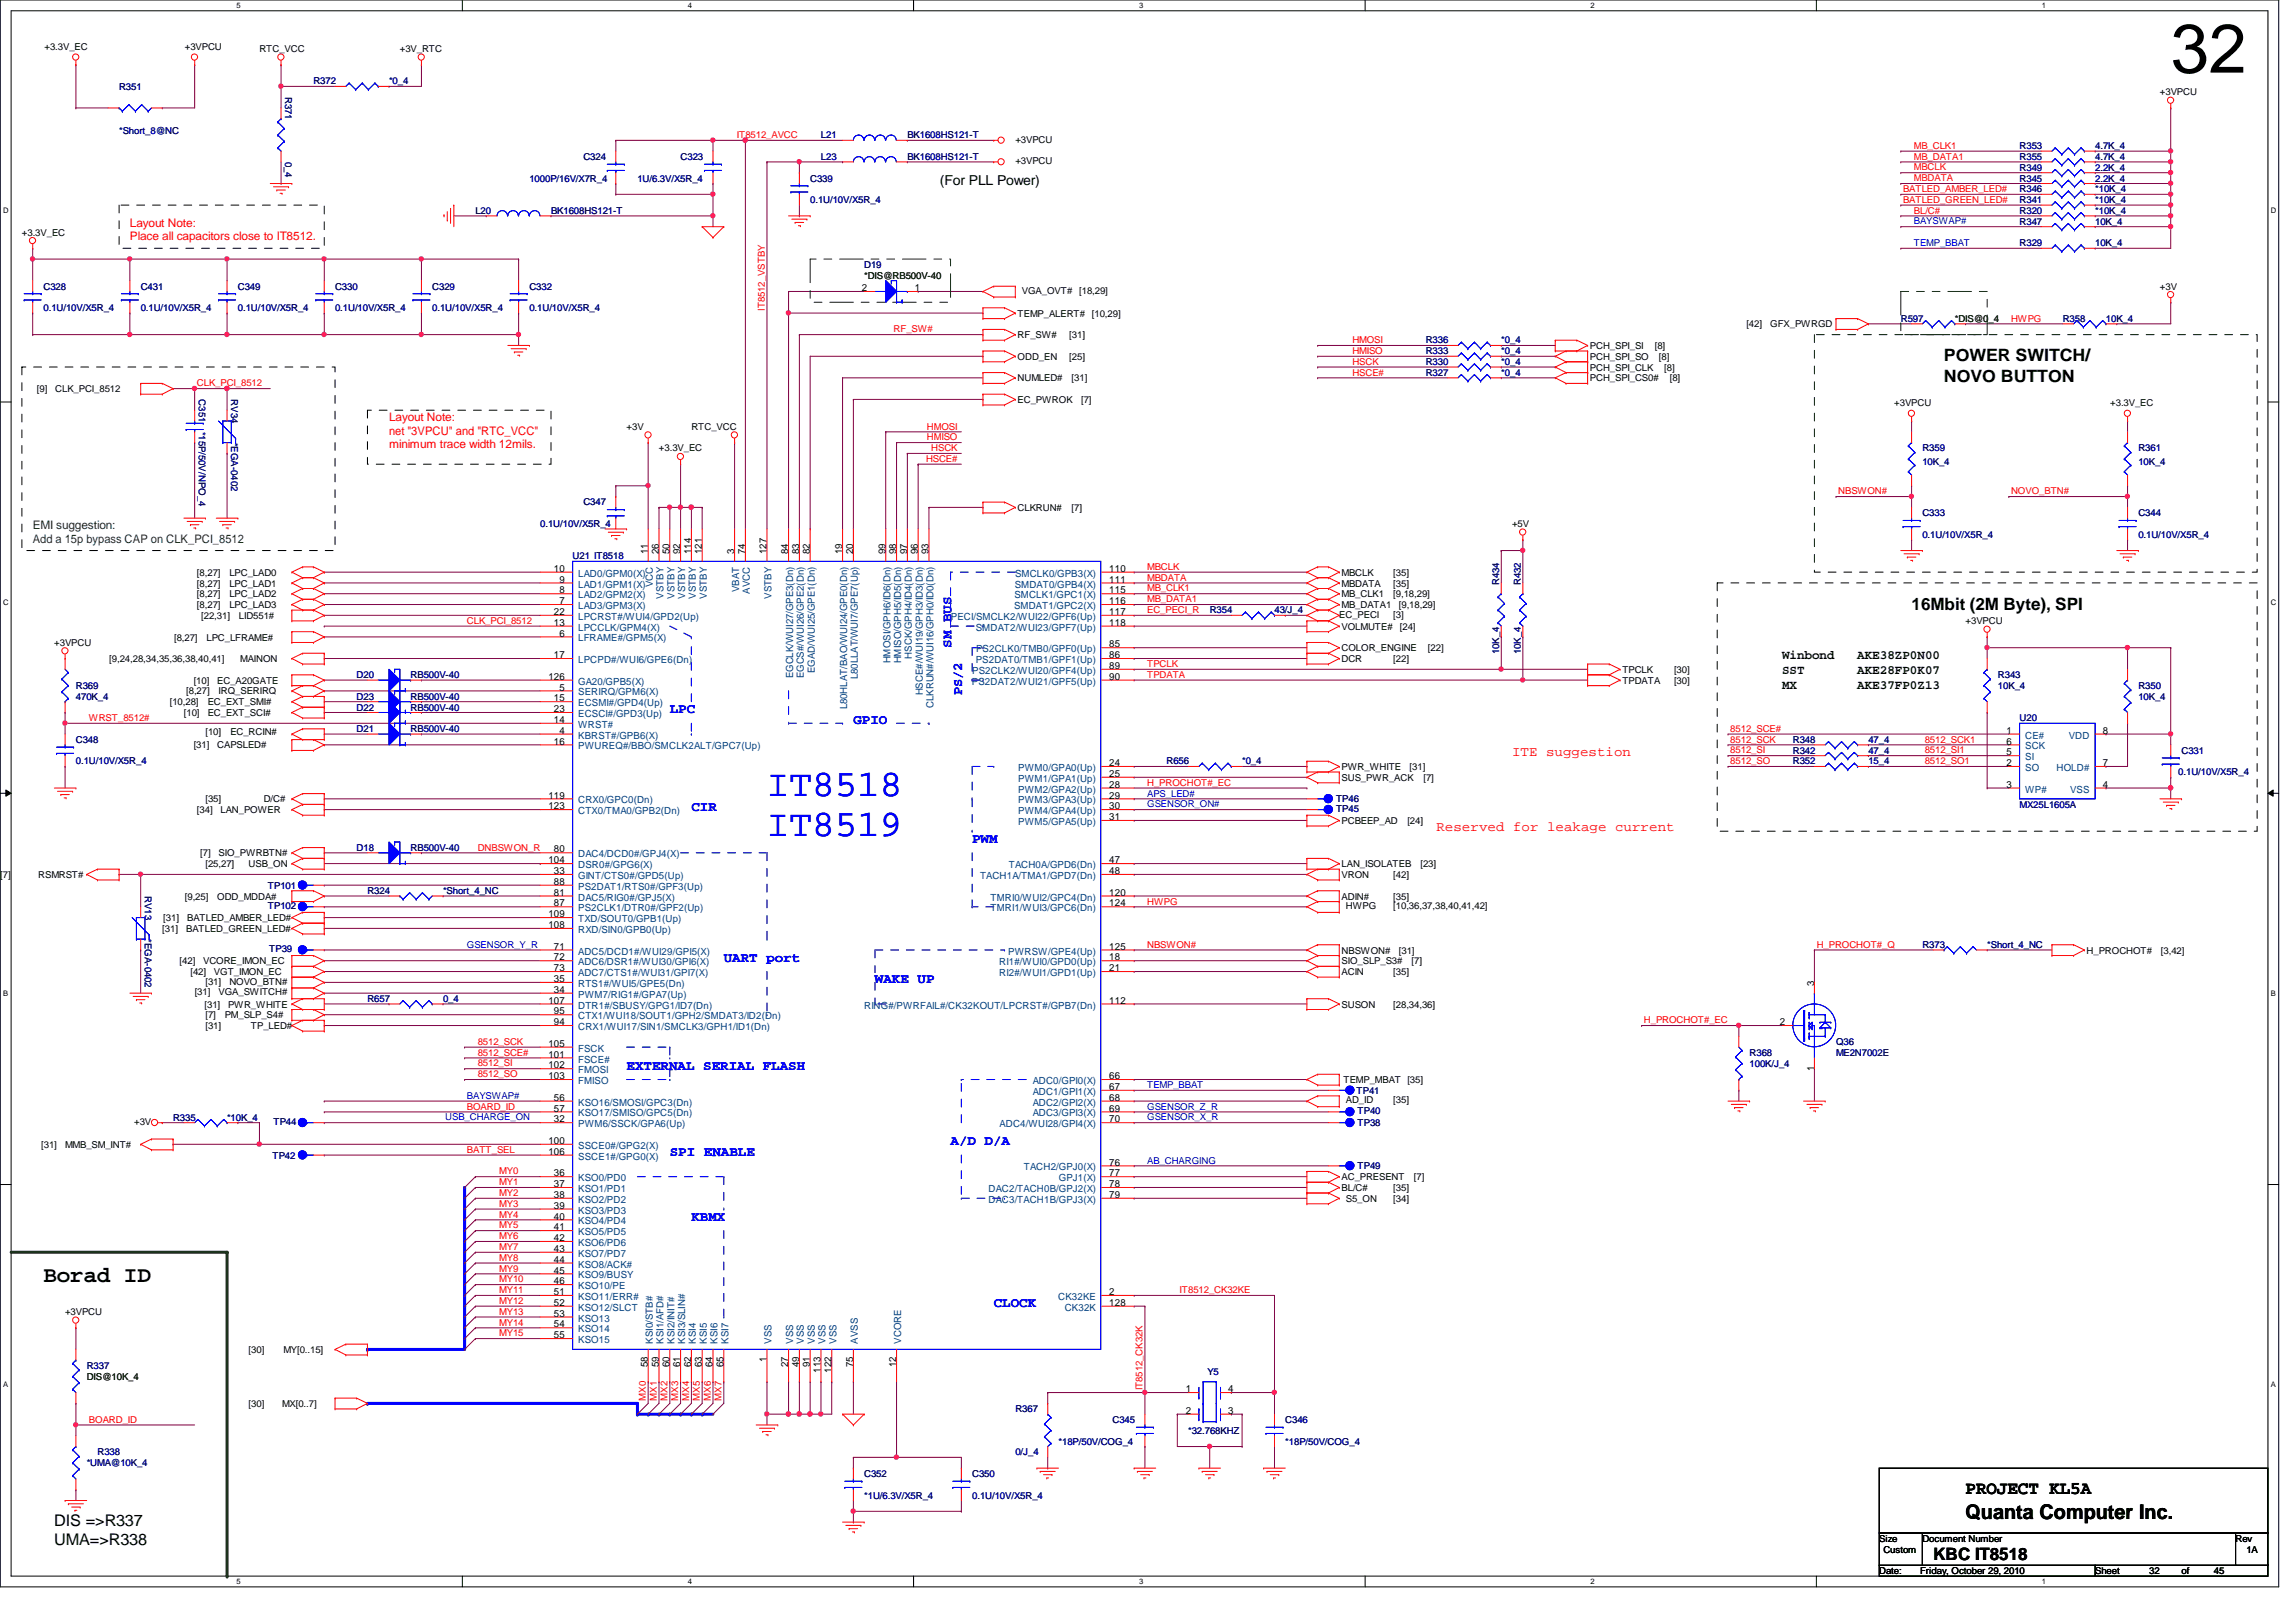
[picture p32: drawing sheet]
<svg xmlns="http://www.w3.org/2000/svg" width="297mm" height="210mm" viewBox="0 0 297 210" stroke-linecap="round" stroke-linejoin="round" font-family="sans-serif">
<defs><g id="words">
<text font-size="8.9" x="280.8" y="9.4">32</text>
<g font-size="4.9" fill="#00f">
<text x="99.2" y="103">IT8518</text>
<text x="99.2" y="108.2">IT8519</text>
</g>
<text font-size="2.9" x="5.6" y="165.9">Borad ID</text>
<text font-size="2.6" x="254.3" y="196.6">Quanta Computer Inc.</text>
<text font-size="2.4" x="254.3" y="193.3">PROJECT KL5A</text>
<g font-size="2.2">
<text x="251.5" y="46.8">POWER SWITCH/</text>
<text x="251.5" y="49.4">NOVO BUTTON</text>
<text x="247.3" y="78.9">16Mbit (2M Byte), SPI</text>
<text x="250.1" y="201.8">KBC IT8518</text>
</g>
<g font-size="2.1">
<text x="7" y="197.5">DIS =&gt;R337</text>
<text x="7" y="199.9">UMA=&gt;R338</text>
</g>
<text font-size="1.8" x="121.6" y="24">(For PLL Power)</text>
<g font-size="1.8" fill="#00f">
<text x="123.1" y="83.8" transform="rotate(-90 123.1 83.8)">SM BUS</text>
<text x="124.5" y="90" transform="rotate(-90 124.5 90)">PS/2</text>
<text x="86.7" y="92.3">LPC</text>
<text x="110.4" y="93.7">GPIO</text>
<text x="89.4" y="104.9">CIR</text>
<text x="125.8" y="109.1">PWM</text>
<text x="93.6" y="124.5">UART port</text>
<text x="113.2" y="127.3">WAKE UP</text>
<text x="81.1" y="138.4">EXTERNAL SERIAL FLASH</text>
<text x="86.7" y="149.6">SPI ENABLE</text>
<text x="123" y="148.2">A/D D/A</text>
<text x="89.4" y="158">KBMX</text>
<text x="128.6" y="169.2">CLOCK</text>
</g>
<g font-size="1.8" fill="#f00">
<text x="195.6" y="97.8">ITE suggestion</text>
<text x="185.8" y="107.6">Reserved for leakage current</text>
</g>
<g font-size="1.7">
<text x="230.5" y="85.3">Winbond</text>
<text x="230.5" y="87.2">SST</text>
<text x="230.5" y="89.2">MX</text>
<text x="240.3" y="85.3">AKE38ZP0N00</text>
<text x="240.3" y="87.2">AKE28FP0K07</text>
<text x="240.3" y="89.2">AKE37FP0Z13</text>
</g>
<g font-size="1.5" fill="#f00">
<text x="16.8" y="29.3">Layout Note:</text>
<text x="16.8" y="31.1">Place all capacitors close to IT8512.</text>
<text x="50.3" y="54.5">Layout Note:</text>
<text x="50.3" y="56.3">net &quot;3VPCU&quot; and &quot;RTC_VCC&quot;</text>
<text x="50.3" y="58">minimum trace width 12mils.</text>
</g>
<g font-size="1.5" fill="#008000">
<text x="4.2" y="68.5">EMI suggestion:</text>
<text x="4.2" y="70.2">Add a 15p bypass CAP on CLK_PCI_8512</text>
</g>
<g font-size="1.3">
<text x="111.5" y="37.7">2</text>
<text x="118.4" y="37.7">1</text>
<text x="83.8" y="71.7" transform="rotate(-90 83.8 71.7)">11</text>
<text x="85.2" y="71.7" transform="rotate(-90 85.2 71.7)">26</text>
<text x="86.6" y="71.7" transform="rotate(-90 86.6 71.7)">50</text>
<text x="88" y="71.7" transform="rotate(-90 88 71.7)">92</text>
<text x="89.4" y="71.7" transform="rotate(-90 89.4 71.7)">114</text>
<text x="90.8" y="71.7" transform="rotate(-90 90.8 71.7)">121</text>
<text x="95" y="71.7" transform="rotate(-90 95 71.7)">3</text>
<text x="96.4" y="71.7" transform="rotate(-90 96.4 71.7)">74</text>
<text x="99.2" y="71.7" transform="rotate(-90 99.2 71.7)">127</text>
<text x="102" y="71.7" transform="rotate(-90 102 71.7)">84</text>
<text x="103.4" y="71.7" transform="rotate(-90 103.4 71.7)">83</text>
<text x="104.8" y="71.7" transform="rotate(-90 104.8 71.7)">82</text>
<text x="109" y="71.7" transform="rotate(-90 109 71.7)">19</text>
<text x="110.4" y="71.7" transform="rotate(-90 110.4 71.7)">20</text>
<text x="114.6" y="71.7" transform="rotate(-90 114.6 71.7)">99</text>
<text x="115.9" y="71.7" transform="rotate(-90 115.9 71.7)">98</text>
<text x="117.3" y="71.7" transform="rotate(-90 117.3 71.7)">97</text>
<text x="118.7" y="71.7" transform="rotate(-90 118.7 71.7)">96</text>
<text x="120.1" y="71.7" transform="rotate(-90 120.1 71.7)">93</text>
<text x="71.7" y="74">10</text>
<text x="72.4" y="75.4">9</text>
<text x="72.4" y="76.8">8</text>
<text x="143.5" y="74">110</text>
<text x="143.5" y="76.8">115</text>
<text x="143.5" y="75.4">111</text>
<text x="71.7" y="81">13</text>
<text x="71.7" y="79.6">22</text>
<text x="72.4" y="78.2">7</text>
<text x="72.4" y="82.4">6</text>
<text x="143.5" y="78.2">116</text>
<text x="143.5" y="83.8">85</text>
<text x="143.5" y="79.6">117</text>
<text x="143.5" y="81">118</text>
<text x="70.9" y="88">126</text>
<text x="71.7" y="85.2">17</text>
<text x="72.4" y="89.4">5</text>
<text x="143.5" y="85.2">86</text>
<text x="143.5" y="86.6">89</text>
<text x="143.5" y="88">90</text>
<text x="71.7" y="93.6">14</text>
<text x="71.7" y="90.8">15</text>
<text x="71.7" y="92.2">23</text>
<text x="72.4" y="95">4</text>
<text x="259.6" y="95">1</text>
<text x="272" y="95">8</text>
<text x="71.7" y="96.4">16</text>
<text x="143.5" y="99.1">24</text>
<text x="143.5" y="100.5">25</text>
<text x="143.5" y="101.9">28</text>
<text x="259.6" y="96.4">6</text>
<text x="259.6" y="97.7">5</text>
<text x="259.6" y="99.1">2</text>
<text x="259.6" y="101.9">3</text>
<text x="272" y="101.9">4</text>
<text x="272" y="99.1">7</text>
<text x="70.9" y="104.7">123</text>
<text x="70.9" y="103.3">119</text>
<text x="143.5" y="103.3">29</text>
<text x="143.5" y="104.7">30</text>
<text x="143.5" y="106.1">31</text>
<text x="70.9" y="111.7">104</text>
<text x="71.7" y="113.1">33</text>
<text x="71.7" y="110.3">80</text>
<text x="143.5" y="111.7">47</text>
<text x="143.5" y="113.1">48</text>
<text x="70.9" y="118.7">109</text>
<text x="71.7" y="117.3">87</text>
<text x="71.7" y="114.5">88</text>
<text x="71.7" y="115.9">81</text>
<text x="143.5" y="115.9">120</text>
<text x="143.5" y="117.3">124</text>
<text x="70.9" y="120.1">108</text>
<text x="71.7" y="122.9">71</text>
<text x="71.7" y="124.3">72</text>
<text x="71.7" y="125.7">73</text>
<text x="143.5" y="122.9">125</text>
<text x="143.5" y="124.3">18</text>
<text x="143.5" y="125.7">21</text>
<text x="70.9" y="129.9">107</text>
<text x="71.7" y="127.1">35</text>
<text x="71.7" y="128.5">34</text>
<text x="71.7" y="131.3">95</text>
<text x="143.5" y="129.9">112</text>
<text x="234.7" y="127.6" transform="rotate(-90 234.7 127.6)">3</text>
<text x="70.9" y="135.5">105</text>
<text x="70.9" y="136.9">101</text>
<text x="71.7" y="132.7">94</text>
<text x="230.2" y="132.7">2</text>
<text x="70.9" y="138.3">102</text>
<text x="70.9" y="139.7">103</text>
<text x="71.7" y="142.5">56</text>
<text x="71.7" y="143.8">57</text>
<text x="143.5" y="139.7">66</text>
<text x="143.5" y="141.1">67</text>
<text x="143.5" y="142.5">68</text>
<text x="143.5" y="143.8">69</text>
<text x="234.7" y="138.6" transform="rotate(-90 234.7 138.6)">1</text>
<text x="70.9" y="149.4">106</text>
<text x="70.9" y="148">100</text>
<text x="71.7" y="145.2">32</text>
<text x="143.5" y="145.2">70</text>
<text x="71.7" y="152.2">36</text>
<text x="71.7" y="153.6">37</text>
<text x="71.7" y="155">38</text>
<text x="143.5" y="155">79</text>
<text x="143.5" y="153.6">78</text>
<text x="143.5" y="152.2">77</text>
<text x="143.5" y="150.8">76</text>
<text x="71.7" y="156.4">39</text>
<text x="71.7" y="157.8">40</text>
<text x="71.7" y="159.2">41</text>
<text x="71.7" y="160.6">42</text>
<text x="71.7" y="162">43</text>
<text x="71.7" y="163.4">44</text>
<text x="71.7" y="164.8">45</text>
<text x="71.7" y="166.2">46</text>
<text x="71.7" y="167.6">51</text>
<text x="143.5" y="167.6">2</text>
<text x="71.7" y="169">52</text>
<text x="71.7" y="170.4">53</text>
<text x="71.7" y="171.8">54</text>
<text x="71.7" y="173.2">55</text>
<text x="143.5" y="169">128</text>
<text x="83.8" y="177" transform="rotate(-90 83.8 177)">58</text>
<text x="85.2" y="177" transform="rotate(-90 85.2 177)">59</text>
<text x="86.6" y="177" transform="rotate(-90 86.6 177)">60</text>
<text x="88" y="177" transform="rotate(-90 88 177)">61</text>
<text x="89.4" y="177" transform="rotate(-90 89.4 177)">62</text>
<text x="90.8" y="177" transform="rotate(-90 90.8 177)">63</text>
<text x="92.2" y="177" transform="rotate(-90 92.2 177)">64</text>
<text x="93.6" y="177" transform="rotate(-90 93.6 177)">65</text>
<text x="99.2" y="176.3" transform="rotate(-90 99.2 176.3)">1</text>
<text x="102" y="177" transform="rotate(-90 102 177)">27</text>
<text x="103.4" y="177" transform="rotate(-90 103.4 177)">49</text>
<text x="104.8" y="177" transform="rotate(-90 104.8 177)">91</text>
<text x="106.2" y="177.6" transform="rotate(-90 106.2 177.6)">113</text>
<text x="107.6" y="177.6" transform="rotate(-90 107.6 177.6)">122</text>
<text x="110.4" y="177" transform="rotate(-90 110.4 177)">75</text>
<text x="115.9" y="177" transform="rotate(-90 115.9 177)">12</text>
<text x="153.4" y="180.2">1</text>
<text x="153.4" y="183">2</text>
<text x="158.9" y="180.2">4</text>
<text x="158.9" y="183">3</text>
</g>
<g font-size="1.3" fill="#004080">
<text x="74.8" y="74.6">LAD0/GPM0(X)</text>
<text x="74.8" y="76">LAD1/GPM1(X)</text>
<text x="74.8" y="77.4">LAD2/GPM2(X)</text>
<text x="84.5" y="76" transform="rotate(-90 84.5 76)">VCC</text>
<text x="85.8" y="77.5" transform="rotate(-90 85.8 77.5)">VSTBY</text>
<text x="87.2" y="77.5" transform="rotate(-90 87.2 77.5)">VSTBY</text>
<text x="88.6" y="77.5" transform="rotate(-90 88.6 77.5)">VSTBY</text>
<text x="90" y="77.5" transform="rotate(-90 90 77.5)">VSTBY</text>
<text x="91.4" y="77.5" transform="rotate(-90 91.4 77.5)">VSTBY</text>
<text x="95.6" y="76.7" transform="rotate(-90 95.6 76.7)">VBAT</text>
<text x="97" y="76.8" transform="rotate(-90 97 76.8)">AVCC</text>
<text x="99.8" y="77.5" transform="rotate(-90 99.8 77.5)">VSTBY</text>
<text x="131.2" y="77.4">SMCLK1/GPC1(X)</text>
<text x="131.3" y="76">SMDAT0/GPB4(X)</text>
<text x="131.3" y="74.6">SMCLK0/GPB3(X)</text>
<text x="74.8" y="81.6">LPCCLK/GPM4(X)</text>
<text x="74.8" y="78.8">LAD3/GPM3(X)</text>
<text x="74.8" y="83">LFRAME#/GPM5(X)</text>
<text x="74.8" y="80.2">LPCRST#/WUI4/GPD2(Up)</text>
<text x="123" y="80.2">PECI/SMCLK2/WUI22/GPF6(Up)</text>
<text x="126.2" y="81.6">SMDAT2/WUI23/GPF7(Up)</text>
<text x="131.2" y="78.8">SMDAT1/GPC2(X)</text>
<text x="74.8" y="85.8">LPCPD#/WUI6/GPE6(Dn)</text>
<text x="74.8" y="88.6">GA20/GPB5(X)</text>
<text x="102.6" y="87.8" transform="rotate(-90 102.6 87.8)">EGCLK/WUI27/GPE3(Dn)</text>
<text x="104" y="87.8" transform="rotate(-90 104 87.8)">EGCS#/WUI26/GPE2(Dn)</text>
<text x="105.4" y="87.1" transform="rotate(-90 105.4 87.1)">EGAD/WUI25/GPE1(Dn)</text>
<text x="111" y="87.9" transform="rotate(-90 111 87.9)">L80LLAT/WUI7/GPE7(Up)</text>
<text x="115.2" y="85.9" transform="rotate(-90 115.2 85.9)">HMOSI/GPH6/ID6(Dn)</text>
<text x="116.6" y="85.9" transform="rotate(-90 116.6 85.9)">HMISO/GPH5/ID5(Dn)</text>
<text x="118" y="85.2" transform="rotate(-90 118 85.2)">HSCK/GPH4/ID4(Dn)</text>
<text x="125.7" y="88.6">PS2DAT2/WUI21/GPF5(Up)</text>
<text x="125.8" y="87.2">PS2CLK2/WUI20/GPF4(Up)</text>
<text x="126.2" y="85.8">PS2DAT0/TMB1/GPF1(Up)</text>
<text x="126.3" y="84.4">PS2CLK0/TMB0/GPF0(Up)</text>
<text x="74.8" y="94.2">WRST#</text>
<text x="74.8" y="90">SERIRQ/GPM6(X)</text>
<text x="74.8" y="91.4">ECSMI#/GPD4(Up)</text>
<text x="74.8" y="92.8">ECSCI#/GPD3(Up)</text>
<text x="74.8" y="95.6">KBRST#/GPB6(X)</text>
<text x="109.6" y="91.8" transform="rotate(-90 109.6 91.8)">L80HLAT/BAO/WUI24/GPE0(Dn)</text>
<text x="119.4" y="90" transform="rotate(-90 119.4 90)">HSCE#/WUI19/GPH3/ID3(Dn)</text>
<text x="120.8" y="91.6" transform="rotate(-90 120.8 91.6)">CLKRUN#/WUI16/GPH0/ID0(Dn)</text>
<text x="262" y="95.6">CE#</text>
<text x="267.7" y="95.6">VDD</text>
<text x="74.8" y="97">PWUREQ#/BBO/SMCLK2ALT/GPC7(Up)</text>
<text x="131.7" y="99.8">PWM0/GPA0(Up)</text>
<text x="131.7" y="101.2">PWM1/GPA1(Up)</text>
<text x="262" y="97">SCK</text>
<text x="262" y="98.4">SI</text>
<text x="262" y="99.8">SO</text>
<text x="266.1" y="99.8">HOLD#</text>
<text x="74.8" y="105.4">CTX0/TMA0/GPB2(Dn)</text>
<text x="74.8" y="104">CRX0/GPC0(Dn)</text>
<text x="131.7" y="102.6">PWM2/GPA2(Up)</text>
<text x="131.7" y="104">PWM3/GPA3(Up)</text>
<text x="131.7" y="105.4">PWM4/GPA4(Up)</text>
<text x="131.7" y="106.8">PWM5/GPA5(Up)</text>
<text x="262" y="102.6">WP#</text>
<text x="267.8" y="102.6">VSS</text>
<text x="74.8" y="112.4">DSR0#/GPG6(X)</text>
<text x="74.8" y="113.7">GINT/CTS0#/GPD5(Up)</text>
<text x="74.8" y="111">DAC4/DCD0#/GPJ4(X)</text>
<text x="126.8" y="113.7">TACH1A/TMA1/GPD7(Dn)</text>
<text x="130.5" y="112.4">TACH0A/GPD6(Dn)</text>
<text x="74.8" y="117.9">PS2CLK1/DTR0#/GPF2(Up)</text>
<text x="74.8" y="119.3">TXD/SOUT0/GPB1(Up)</text>
<text x="74.8" y="115.1">PS2DAT1/RTS0#/GPF3(Up)</text>
<text x="74.8" y="116.5">DAC5/RIG0#/GPJ5(X)</text>
<text x="128.1" y="116.5">TMRI0/WUI2/GPC4(Dn)</text>
<text x="128.1" y="117.9">TMRI1/WUI3/GPC6(Dn)</text>
<text x="74.8" y="120.7">RXD/SIN0/GPB0(Up)</text>
<text x="74.8" y="123.5">ADC5/DCD1#/WUI29/GPI5(X)</text>
<text x="74.8" y="124.9">ADC6/DSR1#/WUI30/GPI6(X)</text>
<text x="129.3" y="124.9">RI1#/WUI0/GPD0(Up)</text>
<text x="130.4" y="123.5">PWRSW/GPE4(Up)</text>
<text x="74.8" y="127.7">RTS1#/WUI5/GPE5(Dn)</text>
<text x="74.8" y="129.1">PWM7/RIG1#/GPA7(Up)</text>
<text x="74.8" y="126.3">ADC7/CTS1#/WUI31/GPI7(X)</text>
<text x="74.8" y="131.9">CTX1/WUI18/SOUT1/GPH2/SMDAT3/ID2(Dn)</text>
<text x="74.8" y="130.5">DTR1#/SBUSY/GPG1/ID7(Dn)</text>
<text x="111.8" y="130.5">RING#/PWRFAIL#/CK32KOUT/LPCRST#/GPB7(Dn)</text>
<text x="129.3" y="126.3">RI2#/WUI1/GPD1(Up)</text>
<text x="74.8" y="136.1">FSCK</text>
<text x="74.8" y="137.5">FSCE#</text>
<text x="74.8" y="133.3">CRX1/WUI17/SIN1/SMCLK3/GPH1/ID1(Dn)</text>
<text x="74.8" y="143.1">KSO16/SMOSI/GPC3(Dn)</text>
<text x="74.8" y="138.9">FMOSI</text>
<text x="74.8" y="140.3">FMISO</text>
<text x="133.6" y="140.3">ADC0/GPI0(X)</text>
<text x="133.6" y="141.7">ADC1/GPI1(X)</text>
<text x="133.6" y="143.1">ADC2/GPI2(X)</text>
<text x="74.8" y="148.7">SSCE0#/GPG2(X)</text>
<text x="74.8" y="144.5">KSO17/SMISO/GPC5(Dn)</text>
<text x="74.8" y="145.9">PWM6/SSCK/GPA6(Up)</text>
<text x="129.3" y="145.9">ADC4/WUI28/GPI4(X)</text>
<text x="133.6" y="144.5">ADC3/GPI3(X)</text>
<text x="74.8" y="150.1">SSCE1#/GPG0(X)</text>
<text x="74.8" y="152.9">KSO0/PD0</text>
<text x="74.8" y="154.3">KSO1/PD1</text>
<text x="74.8" y="155.7">KSO2/PD2</text>
<text x="127.9" y="155.7">DAC3/TACH1B/GPJ3(X)</text>
<text x="127.9" y="154.3">DAC2/TACH0B/GPJ2(X)</text>
<text x="132.5" y="151.5">TACH2/GPJ0(X)</text>
<text x="137" y="152.9">GPJ1(X)</text>
<text x="74.8" y="157.1">KSO3/PD3</text>
<text x="74.8" y="158.5">KSO4/PD4</text>
<text x="74.8" y="159.9">KSO5/PD5</text>
<text x="74.8" y="161.2">KSO6/PD6</text>
<text x="74.8" y="162.6">KSO7/PD7</text>
<text x="74.8" y="164">KSO8/ACK#</text>
<text x="74.8" y="165.4">KSO9/BUSY</text>
<text x="74.8" y="166.8">KSO10/PE</text>
<text x="74.8" y="168.2">KSO11/ERR#</text>
<text x="74.8" y="169.6">KSO12/SLCT</text>
<text x="74.8" y="171">KSO13</text>
<text x="74.8" y="172.4">KSO14</text>
<text x="74.8" y="173.8">KSO15</text>
<text x="84.5" y="173.9" transform="rotate(-90 84.5 173.9)">KSI0/STB#</text>
<text x="85.8" y="173.9" transform="rotate(-90 85.8 173.9)">KSI1/AFD#</text>
<text x="87.2" y="173.9" transform="rotate(-90 87.2 173.9)">KSI2/INIT#</text>
<text x="88.6" y="173.9" transform="rotate(-90 88.6 173.9)">KSI3/SLIN#</text>
<text x="90" y="173.9" transform="rotate(-90 90 173.9)">KSI4</text>
<text x="91.4" y="173.9" transform="rotate(-90 91.4 173.9)">KSI5</text>
<text x="92.8" y="173.9" transform="rotate(-90 92.8 173.9)">KSI6</text>
<text x="94.2" y="173.9" transform="rotate(-90 94.2 173.9)">KSI7</text>
<text x="99.8" y="173.9" transform="rotate(-90 99.8 173.9)">VSS</text>
<text x="102.6" y="173.9" transform="rotate(-90 102.6 173.9)">VSS</text>
<text x="104" y="173.9" transform="rotate(-90 104 173.9)">VSS</text>
<text x="105.4" y="173.9" transform="rotate(-90 105.4 173.9)">VSS</text>
<text x="106.8" y="173.9" transform="rotate(-90 106.8 173.9)">VSS</text>
<text x="108.2" y="173.9" transform="rotate(-90 108.2 173.9)">VSS</text>
<text x="111" y="173.9" transform="rotate(-90 111 173.9)">AVSS</text>
<text x="116.6" y="173.9" transform="rotate(-90 116.6 173.9)">VCORE</text>
<text x="136.9" y="168.2">CK32KE</text>
<text x="137.7" y="169.6">CK32K</text>
</g>
<g font-size="1.2">
<text x="5.8" y="6.4">+3.3V_EC</text>
<text x="23.9" y="6.4">+3VPCU</text>
<text x="33.6" y="6.7">RTC_VCC</text>
<text x="51.7" y="6.7">+3V_RTC</text>
<text x="279.4" y="12.3">+3VPCU</text>
<text x="131.4" y="18.5">+3VPCU</text>
<text x="131.4" y="21.3">+3VPCU</text>
<text x="2.8" y="30.5">+3.3V_EC</text>
<text x="131.7" y="41">TEMP_ALERT#</text>
<text x="132.2" y="38">VGA_OVT#</text>
<text x="139.6" y="38">[18,29]</text>
<text x="141.3" y="41">[10,29]</text>
<text x="279.4" y="37.5">+3V</text>
<text x="131.7" y="46.6">ODD_EN</text>
<text x="131.7" y="43.8">RF_SW#</text>
<text x="138.3" y="46.6">[25]</text>
<text x="138.3" y="43.8">[31]</text>
<text x="205.7" y="48">PCH_SPI_CLK</text>
<text x="205.7" y="45.2">PCH_SPI_SI</text>
<text x="205.7" y="46.6">PCH_SPI_SO</text>
<text x="214.1" y="45.2">[8]</text>
<text x="214.6" y="46.6">[8]</text>
<text x="215.3" y="48">[8]</text>
<text x="225.9" y="42.4">[42]</text>
<text x="229" y="42.4">GFX_PWRGD</text>
<text x="4.8" y="50.8">[9]</text>
<text x="7.2" y="50.8">CLK_PCI_8512</text>
<text x="131.7" y="49.4">NUMLED#</text>
<text x="131.7" y="52.2">EC_PWROK</text>
<text x="138.6" y="49.4">[31]</text>
<text x="139.9" y="52.2">[7]</text>
<text x="205.7" y="49.4">PCH_SPI_CS0#</text>
<text x="216" y="49.4">[8]</text>
<text x="245.1" y="52.5">+3VPCU</text>
<text x="273" y="52.5">+3.3V_EC</text>
<text x="81.1" y="55.6">+3V</text>
<text x="85.3" y="58.4">+3.3V_EC</text>
<text x="89.4" y="55.6">RTC_VCC</text>
<text x="131.7" y="66.1">CLKRUN#</text>
<text x="138.6" y="66.1">[7]</text>
<text x="195.6" y="68.2">+5V</text>
<text x="25.5" y="75.9">[8,27]</text>
<text x="25.5" y="77.3">[8,27]</text>
<text x="25.5" y="74.5">[8,27]</text>
<text x="29.7" y="75.9">LPC_LAD1</text>
<text x="29.7" y="77.3">LPC_LAD2</text>
<text x="29.7" y="74.5">LPC_LAD0</text>
<text x="173.6" y="75.9">MBDATA</text>
<text x="173.6" y="74.5">MBCLK</text>
<text x="173.6" y="77.3">MB_CLK1</text>
<text x="180.3" y="75.9">[35]</text>
<text x="180.3" y="74.5">[35]</text>
<text x="180.3" y="77.3">[9,18,29]</text>
<text x="7" y="83.6">+3VPCU</text>
<text x="22.5" y="82.9">[8,27]</text>
<text x="25.5" y="78.7">[8,27]</text>
<text x="26" y="80.1">[22,31]</text>
<text x="26.7" y="82.9">LPC_LFRAME#</text>
<text x="29.7" y="78.7">LPC_LAD3</text>
<text x="30.9" y="80.1">LID551#</text>
<text x="173.3" y="79.9">EC_PECI</text>
<text x="173.6" y="78.7">MB_DATA1</text>
<text x="173.6" y="81.5">VOLMUTE#</text>
<text x="180.3" y="79.9">[3]</text>
<text x="181" y="78.7">[9,18,29]</text>
<text x="181.1" y="81.5">[24]</text>
<text x="254.3" y="80.8">+3VPCU</text>
<text x="14.1" y="85.7">[9,24,28,34,35,36,38,40,41]</text>
<text x="24.1" y="89.9">[8,27]</text>
<text x="25.1" y="88.5">[10]</text>
<text x="28.1" y="88.5">EC_A20GATE</text>
<text x="28.3" y="89.9">IRQ_SERIRQ</text>
<text x="31.1" y="85.7">MAINON</text>
<text x="173.6" y="84.3">COLOR_ENGINE</text>
<text x="173.6" y="85.7">DCR</text>
<text x="180.3" y="85.7">[22]</text>
<text x="184.7" y="84.3">[22]</text>
<text x="209.9" y="88.5">TPDATA</text>
<text x="209.9" y="87.1">TPCLK</text>
<text x="216.6" y="88.5">[30]</text>
<text x="216.6" y="87.1">[30]</text>
<text x="22" y="91.3">[10,28]</text>
<text x="23.8" y="92.7">[10]</text>
<text x="26.6" y="95.2">[10]</text>
<text x="26.9" y="92.7">EC_EXT_SCI#</text>
<text x="26.9" y="91.3">EC_EXT_SMI#</text>
<text x="29.8" y="95.2">EC_RCIN#</text>
<text x="25.1" y="96.9">[31]</text>
<text x="28.1" y="96.9">CAPSLED#</text>
<text x="173.6" y="99.7">PWR_WHITE</text>
<text x="173.6" y="101">SUS_PWR_ACK</text>
<text x="182.4" y="99.7">[31]</text>
<text x="184.1" y="101">[7]</text>
<text x="25.5" y="105.2">[34]</text>
<text x="26.6" y="103.8">[35]</text>
<text x="28.5" y="105.2">LAN_POWER</text>
<text x="34.1" y="103.8">D/C#</text>
<text x="173.6" y="106.6">PCBEEP_AD</text>
<text x="182.1" y="106.6">[24]</text>
<text x="0" y="113.6">[7]</text>
<text x="4.9" y="113.6">RSMRST#</text>
<text x="25.9" y="110.8">[7]</text>
<text x="26.6" y="112.2">[25,27]</text>
<text x="28.3" y="110.8">SIO_PWRBTN#</text>
<text x="32.2" y="112.2">USB_ON</text>
<text x="173.6" y="113.6">VRON</text>
<text x="173.6" y="112.2">LAN_ISOLATEB</text>
<text x="180.3" y="113.6">[42]</text>
<text x="183.8" y="112.2">[23]</text>
<text x="21.1" y="119.2">[31]</text>
<text x="23.9" y="116.4">[9,25]</text>
<text x="24.2" y="119.2">BATLED_AMBER_LED#</text>
<text x="28.1" y="116.4">ODD_MDDA#</text>
<text x="173.6" y="116.4">ADIN#</text>
<text x="174.1" y="117.6">HWPG</text>
<text x="180.3" y="116.4">[35]</text>
<text x="180.3" y="117.6">[10,36,37,38,40,41,42]</text>
<text x="21" y="120.6">[31]</text>
<text x="23.2" y="124.8">[42]</text>
<text x="24.1" y="120.6">BATLED_GREEN_LED#</text>
<text x="26.3" y="124.8">VCORE_IMON_EC</text>
<text x="173.6" y="123.4">NBSWON#</text>
<text x="173.6" y="124.8">SIO_SLP_S3#</text>
<text x="181" y="123.4">[31]</text>
<text x="182.6" y="124.8">[7]</text>
<text x="270" y="123.4">H_PROCHOT#</text>
<text x="279.6" y="123.4">[3,42]</text>
<text x="24.6" y="126.2">[42]</text>
<text x="25.2" y="128.8">[31]</text>
<text x="26.5" y="130.4">[31]</text>
<text x="26.6" y="127.4">[31]</text>
<text x="26.6" y="131.8">[7]</text>
<text x="27.7" y="126.2">VGT_IMON_EC</text>
<text x="28.3" y="128.8">VGA_SWITCH#</text>
<text x="29.1" y="131.8">PM_SLP_S4#</text>
<text x="29.5" y="130.4">PWR_WHITE</text>
<text x="29.7" y="127.4">NOVO_BTN#</text>
<text x="173.6" y="126.2">ACIN</text>
<text x="173.6" y="130.4">SUSON</text>
<text x="180.3" y="126.2">[35]</text>
<text x="180.3" y="130.4">[28,34,36]</text>
<text x="26.6" y="133.2">[31]</text>
<text x="32.5" y="133.2">TP_LED#</text>
<text x="173.8" y="140.2">TEMP_MBAT [35]</text>
<text x="174.1" y="142.8">AD_ID</text>
<text x="180.3" y="142.8">[35]</text>
<text x="5.3" y="148.5">[31]</text>
<text x="8.4" y="148.5">MMB_SM_INT#</text>
<text x="17.4" y="145.6">+3V</text>
<text x="173.6" y="152.7">AC_PRESENT</text>
<text x="173.6" y="154.1">BL/C#</text>
<text x="174.1" y="155.5">S5_ON</text>
<text x="180.3" y="154.1">[35]</text>
<text x="180.3" y="155.5">[34]</text>
<text x="182.9" y="152.7">[7]</text>
<text x="8.4" y="170.2">+3VPCU</text>
<text x="32.2" y="175.1">[30]</text>
<text x="36.7" y="175.1">MY[0..15]</text>
<text x="32.2" y="182.1">[30]</text>
<text x="36.5" y="182.1">MX[0..7]</text>
<text x="243.1" y="199.5">Size</text>
<text x="243.1" y="203.7">Date:</text>
<text x="243.7" y="200.9">Custom</text>
<text x="248.4" y="203.7">Friday, October 29, 2010</text>
<text x="248.7" y="199.5">Document Number</text>
<text x="271.1" y="203.7">Sheet</text>
<text x="278" y="203.7">32</text>
<text x="282.2" y="203.7">of</text>
<text x="286.4" y="203.7">45</text>
<text x="289.2" y="199.5">Rev</text>
<text x="290.6" y="200.9">1A</text>
</g>
<g font-size="1.2" fill="#000080">
<text x="15.4" y="11.6">R351</text>
<text x="40.6" y="10.9">R372</text>
<text x="50.3" y="10.9">*0_4</text>
<text x="15.4" y="17.4">*Short_8@NC</text>
<text x="36.9" y="12.6" transform="rotate(90 36.9 12.6)">R371</text>
<text x="106.2" y="17.9">L21</text>
<text x="117.4" y="17.9">BK1608HS121-T</text>
<text x="36.9" y="21" transform="rotate(90 36.9 21)">0_4</text>
<text x="68.5" y="23.5">1000P/16V/X7R_4</text>
<text x="75.5" y="20.7">C324</text>
<text x="82.5" y="23.5">1U/6.3V/X5R_4</text>
<text x="88.1" y="20.7">C323</text>
<text x="104.8" y="23.5">C339</text>
<text x="106.2" y="20.7">L23</text>
<text x="117.4" y="20.7">BK1608HS121-T</text>
<text x="261.3" y="22.1">R349</text>
<text x="261.3" y="20.7">R355</text>
<text x="261.3" y="19.3">R353</text>
<text x="261.3" y="23.5">R345</text>
<text x="271.1" y="22.1">2.2K_4</text>
<text x="271.1" y="20.7">4.7K_4</text>
<text x="271.1" y="19.3">4.7K_4</text>
<text x="271.1" y="23.5">2.2K_4</text>
<text x="61.5" y="27.7">L20</text>
<text x="71.3" y="27.7">BK1608HS121-T</text>
<text x="104.8" y="26.3">0.1U/10V/X5R_4</text>
<text x="261.3" y="26.3">R341</text>
<text x="261.3" y="29.1">R347</text>
<text x="261.3" y="24.9">R346</text>
<text x="261.3" y="27.7">R320</text>
<text x="271.1" y="26.3">*10K_4</text>
<text x="271.1" y="29.1">10K_4</text>
<text x="271.1" y="24.9">*10K_4</text>
<text x="271.1" y="27.7">*10K_4</text>
<text x="111.8" y="34.7">D19</text>
<text x="261.3" y="31.9">R329</text>
<text x="271.1" y="31.9">10K_4</text>
<text x="5.6" y="37.5">C328</text>
<text x="5.6" y="40.3">0.1U/10V/X5R_4</text>
<text x="18.2" y="37.5">C431</text>
<text x="18.2" y="40.3">0.1U/10V/X5R_4</text>
<text x="30.8" y="37.5">C349</text>
<text x="30.8" y="40.3">0.1U/10V/X5R_4</text>
<text x="43.3" y="37.5">C330</text>
<text x="43.3" y="40.3">0.1U/10V/X5R_4</text>
<text x="55.9" y="37.5">C329</text>
<text x="55.9" y="40.3">0.1U/10V/X5R_4</text>
<text x="68.5" y="37.5">C332</text>
<text x="68.5" y="40.3">0.1U/10V/X5R_4</text>
<text x="245.9" y="41.7">R597</text>
<text x="266.9" y="41.7">R358</text>
<text x="272.5" y="41.7">10K_4</text>
<text x="184.4" y="45.8">R333</text>
<text x="184.4" y="47.2">R330</text>
<text x="184.4" y="44.4">R336</text>
<text x="194.2" y="45.8">*0_4</text>
<text x="194.2" y="47.2">*0_4</text>
<text x="194.2" y="44.4">*0_4</text>
<text x="25.7" y="51.7" transform="rotate(90 25.7 51.7)">C351</text>
<text x="29.9" y="51.7" transform="rotate(90 29.9 51.7)">RV34</text>
<text x="184.4" y="48.6">R327</text>
<text x="194.2" y="48.6">*0_4</text>
<text x="25.7" y="55.9" transform="rotate(90 25.7 55.9)">*15P/50V/NPO_4</text>
<text x="29.9" y="57.3" transform="rotate(90 29.9 57.3)">*EGA-0402</text>
<text x="248.7" y="58.4">R359</text>
<text x="276.6" y="58.4">R361</text>
<text x="75.5" y="65.4">C347</text>
<text x="248.7" y="60.1">10K_4</text>
<text x="276.6" y="60.1">10K_4</text>
<text x="69.9" y="68.2">0.1U/10V/X5R_4</text>
<text x="248.7" y="66.8">C333</text>
<text x="248.7" y="69.6">0.1U/10V/X5R_4</text>
<text x="276.6" y="66.8">C344</text>
<text x="276.6" y="69.6">0.1U/10V/X5R_4</text>
<text x="74.1" y="72.4">U21 IT8518</text>
<text x="194" y="75.7" transform="rotate(-90 194 75.7)">R434</text>
<text x="196.8" y="75.7" transform="rotate(-90 196.8 75.7)">R432</text>
<text x="156.5" y="79.4">R354</text>
<text x="164.9" y="79.4">43/J_4</text>
<text x="9.8" y="89.2">R369</text>
<text x="46.1" y="87.8">D20</text>
<text x="53.1" y="87.8">RB500V-40</text>
<text x="194" y="84.7" transform="rotate(-90 194 84.7)">10K_4</text>
<text x="196.8" y="84.7" transform="rotate(-90 196.8 84.7)">10K_4</text>
<text x="258.5" y="87.8">R343</text>
<text x="258.5" y="89.2">10K_4</text>
<text x="276.6" y="89.2">R350</text>
<text x="9.8" y="90.6">470K_4</text>
<text x="46.1" y="91.9">D22</text>
<text x="46.1" y="90.6">D23</text>
<text x="46.1" y="94.7">D21</text>
<text x="53.1" y="91.9">RB500V-40</text>
<text x="53.1" y="90.6">RB500V-40</text>
<text x="53.1" y="94.7">RB500V-40</text>
<text x="261.3" y="93.3">U20</text>
<text x="276.6" y="90.6">10K_4</text>
<text x="9.8" y="96.1">C348</text>
<text x="9.8" y="98.9">0.1U/10V/X5R_4</text>
<text x="150.9" y="98.9">R656</text>
<text x="160.7" y="98.9">*0_4</text>
<text x="231.9" y="98.9">R352</text>
<text x="231.9" y="97.5">R342</text>
<text x="231.9" y="96.1">R348</text>
<text x="241.7" y="98.9">15_4</text>
<text x="241.7" y="97.5">47_4</text>
<text x="241.7" y="96.1">47_4</text>
<text x="281.8" y="100.3">0.1U/10V/X5R_4</text>
<text x="282.2" y="97.5">C331</text>
<text x="172.8" y="103.8">TP46</text>
<text x="172.8" y="105.1">TP45</text>
<text x="261.3" y="104.5">MX25L1605A</text>
<text x="46.1" y="110.1">D18</text>
<text x="53.1" y="110.1">RB500V-40</text>
<text x="18.8" y="116" transform="rotate(90 18.8 116)">RV13</text>
<text x="34.7" y="115">TP101</text>
<text x="34.7" y="117.6">TP102</text>
<text x="47.5" y="115.7">R324</text>
<text x="57.3" y="115.7">*Short_4_NC</text>
<text x="18.8" y="121.5" transform="rotate(90 18.8 121.5)">*EGA-0402</text>
<text x="34.8" y="123.2">TP39</text>
<text x="248.7" y="122.7">R373</text>
<text x="257.1" y="122.7">*Short_4_NC</text>
<text x="47.5" y="129.7">R657</text>
<text x="57.3" y="129.7">0_4</text>
<text x="226.4" y="136.7">R368</text>
<text x="237.5" y="135.3">Q36</text>
<text x="237.5" y="136.7">ME2N7002E</text>
<text x="175.5" y="141.6">TP41</text>
<text x="226.4" y="138">100K/J_4</text>
<text x="22.4" y="145">R335</text>
<text x="29.4" y="145">*10K_4</text>
<text x="35.3" y="149.9">TP42</text>
<text x="35.4" y="145.6">TP44</text>
<text x="175.6" y="145.8">TP38</text>
<text x="175.6" y="144.2">TP40</text>
<text x="175.6" y="151.3">TP49</text>
<text x="11.2" y="177.2">R337</text>
<text x="156.2" y="177.9">Y5</text>
<text x="131.4" y="182.8">R367</text>
<text x="143.9" y="184.1">C345</text>
<text x="153.7" y="185.5">*32.768KHZ</text>
<text x="166.3" y="184.1">C346</text>
<text x="11.2" y="189.7">*UMA@10K_4</text>
<text x="12.6" y="188.3">R338</text>
<text x="111.8" y="191.1">C352</text>
<text x="125.8" y="191.1">C350</text>
<text x="131.4" y="188.3">0/J_4</text>
<text x="136.9" y="186.9">*18P/50V/COG_4</text>
<text x="166.3" y="186.9">*18P/50V/COG_4</text>
<text x="111.8" y="193.9">*1U/6.3V/X5R_4</text>
<text x="125.8" y="193.9">0.1U/10V/X5R_4</text>
</g>
<g font-size="1.2" fill="#f00">
<text x="95.3" y="17.9">IT8512_AVCC</text>
<text x="247.6" y="19.3">MB_CLK1</text>
<text x="247.6" y="23.5">MBDATA</text>
<text x="247.6" y="22.1">MBCLK</text>
<text x="247.6" y="20.7">MB_DATA1</text>
<text x="246.2" y="26.2">BATLED_GREEN_LED#</text>
<text x="246.2" y="24.8">BATLED_AMBER_LED#</text>
<text x="247.6" y="27.6">BL/C#</text>
<text x="98.9" y="40.2" transform="rotate(-90 98.9 40.2)">IT8512_VSTBY</text>
<text x="260.2" y="41.6">HWPG</text>
<text x="115.6" y="43">RF_SW#</text>
<text x="175" y="47.2">HSCK</text>
<text x="175" y="44.4">HMOSI</text>
<text x="175" y="45.8">HMISO</text>
<text x="25.5" y="50">CLK_PCI_8512</text>
<text x="175" y="48.6">HSCE#</text>
<text x="119.8" y="59.8">HSCE#</text>
<text x="119.9" y="55.6">HMOSI</text>
<text x="119.9" y="57">HMISO</text>
<text x="120.5" y="58.4">HSCK</text>
<text x="237.8" y="64">NBSWON#</text>
<text x="260.2" y="64">NOVO_BTN#</text>
<text x="148.4" y="75.1">MBDATA</text>
<text x="148.4" y="73.7">MBCLK</text>
<text x="148.4" y="77.9">MB_DATA1</text>
<text x="148.4" y="76.5">MB_CLK1</text>
<text x="60.4" y="80.7">CLK_PCI_8512</text>
<text x="148.4" y="79.3">EC_PECI_R</text>
<text x="148.4" y="86.3">TPCLK</text>
<text x="148.4" y="87.7">TPDATA</text>
<text x="11.5" y="93.3">WRST_8512#</text>
<text x="223.9" y="94.7">8512_SCE#</text>
<text x="148.4" y="101.7">H_PROCHOT#_EC</text>
<text x="223.9" y="96.1">8512_SCK</text>
<text x="223.9" y="97.5">8512_SI</text>
<text x="223.9" y="98.9">8512_SO</text>
<text x="249" y="97.5">8512_SI1</text>
<text x="249" y="98.9">8512_SO1</text>
<text x="249" y="96.1">8512_SCK1</text>
<text x="61.8" y="110.1">DNBSWON_R</text>
<text x="148.4" y="117.1">HWPG</text>
<text x="148.4" y="122.6">NBSWON#</text>
<text x="235" y="122.6">H_PROCHOT#_Q</text>
<text x="61.8" y="135.2">8512_SCK</text>
<text x="61.8" y="136.6">8512_SCE#</text>
<text x="212.7" y="132.4">H_PROCHOT#_EC</text>
<text x="60.4" y="143.6">BOARD_ID</text>
<text x="61.8" y="138">8512_SI</text>
<text x="61.8" y="139.4">8512_SO</text>
<text x="60.4" y="149.2">BATT_SEL</text>
<text x="64.6" y="153.4">MY1</text>
<text x="64.6" y="154.8">MY2</text>
<text x="64.6" y="152">MY0</text>
<text x="64.6" y="161.8">MY7</text>
<text x="64.6" y="157.6">MY4</text>
<text x="64.6" y="159">MY5</text>
<text x="64.6" y="160.4">MY6</text>
<text x="64.6" y="156.2">MY3</text>
<text x="64.6" y="167.3">MY11</text>
<text x="64.6" y="163.2">MY8</text>
<text x="64.6" y="164.5">MY9</text>
<text x="64.6" y="165.9">MY10</text>
<text x="152.6" y="167.3">IT8512_CK32KE</text>
<text x="64.6" y="171.5">MY14</text>
<text x="64.6" y="172.9">MY15</text>
<text x="64.6" y="168.7">MY12</text>
<text x="64.6" y="170.1">MY13</text>
<text x="147.8" y="179.9" transform="rotate(-90 147.8 179.9)">IT8512_CK32K</text>
<text x="11.5" y="184.1">BOARD_ID</text>
<text x="83.6" y="181.3" transform="rotate(-90 83.6 181.3)">MX0</text>
<text x="85" y="181.3" transform="rotate(-90 85 181.3)">MX1</text>
<text x="86.4" y="181.3" transform="rotate(-90 86.4 181.3)">MX2</text>
<text x="87.8" y="181.3" transform="rotate(-90 87.8 181.3)">MX3</text>
<text x="89.2" y="181.3" transform="rotate(-90 89.2 181.3)">MX4</text>
<text x="90.5" y="181.3" transform="rotate(-90 90.5 181.3)">MX5</text>
<text x="91.9" y="181.3" transform="rotate(-90 91.9 181.3)">MX6</text>
<text x="93.3" y="181.3" transform="rotate(-90 93.3 181.3)">MX7</text>
</g>
<g font-size="1.2" fill="#00f">
<text x="247.6" y="29">BAYSWAP#</text>
<text x="247.6" y="31.8">TEMP_BBAT</text>
<text x="148.4" y="103.1">APS_LED#</text>
<text x="148.4" y="104.5">GSENSOR_ON#</text>
<text x="60.4" y="122.6">GSENSOR_Y_R</text>
<text x="60.4" y="142.2">BAYSWAP#</text>
<text x="148.4" y="140.8">TEMP_BBAT</text>
<text x="148.4" y="143.6">GSENSOR_Z_R</text>
<text x="57.6" y="145">USB_CHARGE_ON</text>
<text x="148.4" y="145">GSENSOR_X_R</text>
<text x="148.4" y="150.6">AB_CHARGING</text>
</g>
<g font-size="1.2" fill="#004000">
<text x="111.8" y="36.1">*DIS@RB500V-40</text>
<text x="252.9" y="41.7">*DIS@0_4</text>
<text x="11.2" y="178.6">DIS@10K_4</text>
</g>
<g font-size="1">
<text x="30.6" y="1.1">5</text>
<text x="89" y="1.1">4</text>
<text x="147.4" y="1.1">3</text>
<text x="205.8" y="1.1">2</text>
<text x="264.2" y="1.1">1</text>
<text x=".4" y="27.6">D</text>
<text x="293.8" y="27.6">D</text>
<text x=".4" y="78.2">C</text>
<text x="293.8" y="78.2">C</text>
<text x=".4" y="128.9">B</text>
<text x="293.8" y="128.9">B</text>
<text x=".4" y="179.5">A</text>
<text x="293.8" y="179.5">A</text>
<text x="30.6" y="205">5</text>
<text x="89" y="205">4</text>
<text x="147.4" y="205">3</text>
<text x="205.8" y="205">2</text>
<text x="264.2" y="205">1</text>
</g>
</g></defs>
<path d="M0 0h294.8v205.4h-294.8zM1.4 1.4h292v202.6h-292z" fill="none" stroke="#000" stroke-width=".13"/>
<g fill="#fff">
<path d="M30.6 .2h.6v1.1h-.6z"/>
<path d="M30.6 204.1h.6v1.1h-.6z"/>
</g>
<path d="M59.8 0v1.4M59.8 204v1.4" fill="none" stroke="#000" stroke-width=".13"/>
<g fill="#fff">
<path d="M89 .2h.5v1.1h-.5z"/>
<path d="M89 204.1h.5v1.1h-.5z"/>
</g>
<path d="M118.2 0v1.4M118.2 204v1.4" fill="none" stroke="#000" stroke-width=".13"/>
<g fill="#fff">
<path d="M147.4 .2h.5v1.1h-.5z"/>
<path d="M147.4 204.1h.5v1.1h-.5z"/>
</g>
<path d="M176.6 0v1.4M176.6 204v1.4" fill="none" stroke="#000" stroke-width=".13"/>
<g fill="#fff">
<path d="M205.8 .2h.5v1.1h-.5z"/>
<path d="M205.8 204.1h.5v1.1h-.5z"/>
</g>
<path d="M235 0v1.4M235 204v1.4" fill="none" stroke="#000" stroke-width=".13"/>
<g fill="#fff">
<path d="M264.2 .2h.5v1.1h-.5z"/>
<path d="M264.2 204.1h.5v1.1h-.5z"/>
<path d="M.4 26.7h.7v1.1h-.7z"/>
<path d="M293.8 26.7h.7v1.1h-.7z"/>
<path d="M.4 77.3h.7v1.1h-.7z"/>
<path d="M293.8 77.3h.7v1.1h-.7z"/>
</g>
<path d="M0 52h1.4M293.4 52h1.4" fill="none" stroke="#000" stroke-width=".13"/>
<g fill="#fff">
<path d="M.4 128h.7v1.1h-.7z"/>
<path d="M293.8 128h.6v1.1h-.6z"/>
</g>
<path d="M0 102.7h1.4M.8 102.2l.6 .5-.6 .3zM293.4 102.7l.7-.5v.8zM293.4 102.7h1.4" fill="none" stroke="#000" stroke-width=".13"/>
<path d="M.8 102.2l.6 .5-.6 .3zM293.4 102.7l.7-.5v.8z" fill="#000"/>
<g fill="#fff">
<path d="M.4 178.6h.7v1.1h-.7z"/>
<path d="M293.8 178.6h.6v1.1h-.6z"/>
</g>
<path d="M0 153.3h1.4M293.4 153.3h1.4" fill="none" stroke="#000" stroke-width=".13"/>
<path d="M16.8 33.5h.1M16.8 33.5h12.6M117.4 21h.1M117.4 21h11.2M29.4 40.5h.1M29.4 40.5v2.8M102 40.5h25.2M127.2 40.5h.1" fill="none" stroke="#800040" stroke-width=".13"/>
<circle cx="16.8" cy="33.5" r=".29" fill="#f0f"/>
<circle cx="16.8" cy="33.5" r=".29" fill="none" stroke="#f0f" stroke-width=".13"/>
<path d="M41.9 75.4h.1M41.9 75.4h28M8.4 93.6h.1M8.4 93.6h61.5M156.5 187.2h4.2M160.7 187.2h.1" fill="none" stroke="#800040" stroke-width=".13"/>
<circle cx="8.4" cy="93.6" r=".29" fill="#f0f"/>
<circle cx="8.4" cy="93.6" r=".29" fill="none" stroke="#f0f" stroke-width=".13"/>
<path d="M4.2 32.1h.1M4.2 32.1v1.4" fill="none" stroke="#800040" stroke-width=".13"/>
<circle cx="4.2" cy="33.5" r=".29" fill="#f0f"/>
<circle cx="4.2" cy="33.5" r=".29" fill="none" stroke="#f0f" stroke-width=".13"/>
<g fill="none" stroke="#800040" stroke-width=".13">
<path d="M117.4 18.2h.1M117.4 18.2h11.2M99.2 21h.1M99.2 21v47.5M4.2 43.3h.1M4.2 43.3h12.6M54.5 43.3h.1M67.1 40.5h.1M67.1 40.5v2.8h-12.6M83.9 57.3h.1M83.9 57.3v5.6M41.9 79.6h.1"/>
<path d="M41.9 79.6h28M41.9 82.4h.1M41.9 82.4h28M146.7 81h.1M146.7 81h22.4M146.7 125.7h.1M146.7 139.7h.1M146.7 125.7h22.4M146.7 139.7h22.4M61.5 153.7h.1M61.5 155.1h.1M61.5 153.7h8.4"/>
<path d="M61.5 155.1h8.4M61.5 162.1h.1M61.5 162.1h8.4M90.8 178.8h.1M90.8 178.8v2.8M146.7 169h.1M146.7 169h1.4M160.7 183h.1M160.7 183v4.2"/>
</g>
<circle cx="67.1" cy="43.3" r=".29" fill="#f0f"/>
<circle cx="67.1" cy="43.3" r=".29" fill="none" stroke="#f0f" stroke-width=".13"/>
<path d="M92.2 23.7h.1M92.2 23.7v1.4M61.5 171.8h.1M61.5 171.8h8.4" fill="none" stroke="#800040" stroke-width=".13"/>
<circle cx="92.2" cy="25.1" r=".29" fill="#f0f"/>
<circle cx="92.2" cy="25.1" r=".29" fill="none" stroke="#f0f" stroke-width=".13"/>
<path d="M47.5 174.6h12.6" fill="none" stroke="#00f" stroke-width=".38"/>
<circle cx="47.5" cy="174.6" r=".19" fill="#00f"/>
<path d="M61.5 173.2h.1M61.5 173.2h8.4M102 183h.1M102 183h1.4" fill="none" stroke="#800040" stroke-width=".13"/>
<circle cx="103.4" cy="183" r=".29" fill="#f0f"/>
<circle cx="103.4" cy="183" r=".29" fill="none" stroke="#f0f" stroke-width=".13"/>
<circle cx="102" cy="183" r=".29" fill="#f0f"/>
<circle cx="102" cy="183" r=".29" fill="none" stroke="#f0f" stroke-width=".13"/>
<path d="M96.4 18.2h.1M96.4 18.2h12.6M41.9 85.2h.1M41.9 85.2h28M61.5 157.9h.1M61.5 157.9h8.4M61.5 167.6h.1M61.5 167.6h8.4M146.7 167.6h.1M146.7 167.6h18.2M148.1 187.2h.1M148.1 187.2v2.8" fill="none" stroke="#800040" stroke-width=".13"/>
<circle cx="96.4" cy="18.1" r=".29" fill="#f0f"/>
<circle cx="96.4" cy="18.1" r=".29" fill="none" stroke="#f0f" stroke-width=".13"/>
<path d="M99.2 183h.1M99.2 183h2.8" fill="none" stroke="#800040" stroke-width=".13"/>
<circle cx="102" cy="183" r=".29" fill="#f0f"/>
<circle cx="102" cy="183" r=".29" fill="none" stroke="#f0f" stroke-width=".13"/>
<circle cx="99.2" cy="183" r=".29" fill="#f0f"/>
<circle cx="99.2" cy="183" r=".29" fill="none" stroke="#f0f" stroke-width=".13"/>
<path d="M85.3 65.7h.1M85.3 65.7v2.8M89.4 65.7h.1M89.4 65.7h1.4M54.5 90.8h.1M54.5 90.8h15.4M61.5 163.4h.1M61.5 163.4h8.4M89.4 178.8h.1M89.4 178.8v2.8M106.2 183h.1M106.2 183h1.4" fill="none" stroke="#800040" stroke-width=".13"/>
<circle cx="89.4" cy="65.6" r=".29" fill="#f0f"/>
<circle cx="89.4" cy="65.6" r=".29" fill="none" stroke="#f0f" stroke-width=".13"/>
<g fill="none" stroke="#800040" stroke-width=".13">
<path d="M92.2 18.2h.1M92.2 18.2v1.4M67.1 33.5h.1M67.1 33.5v2.8M79.7 25.1h.1M79.7 25.1h12.5M4.2 40.5h.1M4.2 40.5v2.8M41.9 76.8h.1M41.9 76.8h28M83.9 62.9h.1M83.9 62.9v5.6"/>
<path d="M41.9 89.4h.1M41.9 89.4h28M61.5 164.8h.1M61.5 164.8h8.4M102 178.8h.1M102 178.8v4.2M148.1 169h.1M148.1 169v11.2M152.3 187.2h4.2M156.5 187.2h.1M164.9 187.2h.1M164.9 187.2v2.8"/>
</g>
<circle cx="83.8" cy="62.8" r=".29" fill="#f0f"/>
<circle cx="83.8" cy="62.8" r=".29" fill="none" stroke="#f0f" stroke-width=".13"/>
<path d="M41.9 33.5h.1M41.9 33.5h12.6M79.7 62.9h.1M79.7 62.9h4.2" fill="none" stroke="#800040" stroke-width=".13"/>
<circle cx="41.9" cy="33.5" r=".29" fill="#f0f"/>
<circle cx="41.9" cy="33.5" r=".29" fill="none" stroke="#f0f" stroke-width=".13"/>
<path d="M104.8 178.8h.1M104.8 178.8v4.2" fill="none" stroke="#800040" stroke-width=".13"/>
<circle cx="104.8" cy="183" r=".29" fill="#f0f"/>
<circle cx="104.8" cy="183" r=".29" fill="none" stroke="#f0f" stroke-width=".13"/>
<path d="M102 40.5h.1M102 40.5v28M61.5 166.2h.1M61.5 166.2h8.4M99.2 178.8h.1M99.2 178.8v4.2" fill="none" stroke="#800040" stroke-width=".13"/>
<circle cx="102" cy="40.5" r=".29" fill="#f0f"/>
<circle cx="102" cy="40.5" r=".29" fill="none" stroke="#f0f" stroke-width=".13"/>
<path d="M79.7 23.7h.1M79.7 23.7v1.4M148.1 180.2h.1M148.1 180.2h5.6" fill="none" stroke="#800040" stroke-width=".13"/>
<circle cx="148.1" cy="180.2" r=".29" fill="#f0f"/>
<circle cx="148.1" cy="180.2" r=".29" fill="none" stroke="#f0f" stroke-width=".13"/>
<path d="M99.2 21h.1M99.2 21h4.2M95 57.3h.1M95 57.3v11.2M61.5 152.3h.1M61.5 152.3h8.4M159.3 180.2h.1M159.3 180.2h5.6M164.9 180.2h.1M164.9 180.2v2.8" fill="none" stroke="#800040" stroke-width=".13"/>
<circle cx="164.9" cy="180.2" r=".29" fill="#f0f"/>
<circle cx="164.9" cy="180.2" r=".29" fill="none" stroke="#f0f" stroke-width=".13"/>
<g fill="none" stroke="#800040" stroke-width=".13">
<path d="M79.7 18.2h.1M79.7 18.2v1.4M58.7 27.9h4.2M62.9 27.9h.1M16.8 40.5h.1M16.8 40.5v2.8M41.9 78.2h.1M41.9 78.2h28M61.5 169h.1M61.5 169h8.4M106.2 178.8h.1M106.2 178.8v4.2"/>
<path d="M159.3 183h.1M159.3 183h1.4"/>
</g>
<circle cx="106.2" cy="183" r=".29" fill="#f0f"/>
<circle cx="106.2" cy="183" r=".29" fill="none" stroke="#f0f" stroke-width=".13"/>
<path d="M79.7 18.2h12.5M92.2 18.2h.1M146.7 122.9h.1M146.7 122.9h22.4M61.5 159.3h.1M61.5 159.3h8.4" fill="none" stroke="#800040" stroke-width=".13"/>
<circle cx="92.2" cy="18.1" r=".29" fill="#f0f"/>
<circle cx="92.2" cy="18.1" r=".29" fill="none" stroke="#f0f" stroke-width=".13"/>
<g fill="none" stroke="#800040" stroke-width=".13">
<path d="M96.4 18.2h.1M96.4 18.2v50.3M41.9 81h.1M41.9 81h28M146.7 113.2h.1M146.7 113.2h22.4M86.7 178.8h.1M86.7 178.8v2.8M93.6 178.8h.1M93.6 178.8v2.8M99.2 183h.1M99.2 183v1.4"/>
<path d="M103.4 183h.1M103.4 183h1.4"/>
</g>
<circle cx="104.8" cy="183" r=".29" fill="#f0f"/>
<circle cx="104.8" cy="183" r=".29" fill="none" stroke="#f0f" stroke-width=".13"/>
<circle cx="103.4" cy="183" r=".29" fill="#f0f"/>
<circle cx="103.4" cy="183" r=".29" fill="none" stroke="#f0f" stroke-width=".13"/>
<path d="M41.9 43.3h.1M41.9 43.3h12.6" fill="none" stroke="#800040" stroke-width=".13"/>
<circle cx="54.5" cy="43.3" r=".29" fill="#f0f"/>
<circle cx="54.5" cy="43.3" r=".29" fill="none" stroke="#f0f" stroke-width=".13"/>
<circle cx="41.9" cy="43.3" r=".29" fill="#f0f"/>
<circle cx="41.9" cy="43.3" r=".29" fill="none" stroke="#f0f" stroke-width=".13"/>
<g fill="none" stroke="#800040" stroke-width=".13">
<path d="M16.8 43.3h.1M29.4 43.3h.1M41.9 40.5h.1M41.9 40.5v2.8h-25.1M41.9 74h.1M41.9 74h28M146.7 129.9h.1M146.7 129.9h22.4M61.5 156.5h.1M61.5 156.5h8.4M61.5 160.7h.1M61.5 160.7h8.4"/>
<path d="M83.9 178.8h.1M83.9 178.8v2.8M85.3 178.8h.1M85.3 178.8v2.8M103.4 178.8h.1M103.4 178.8v4.2M107.6 178.8h.1M107.6 178.8v4.2M148.1 180.2h.1M148.1 180.2v2.8M152.3 183h.1M152.3 183h1.4"/>
</g>
<circle cx="29.3" cy="43.3" r=".29" fill="#f0f"/>
<circle cx="29.3" cy="43.3" r=".29" fill="none" stroke="#f0f" stroke-width=".13"/>
<circle cx="16.8" cy="43.3" r=".29" fill="#f0f"/>
<circle cx="16.8" cy="43.3" r=".29" fill="none" stroke="#f0f" stroke-width=".13"/>
<path d="M61.5 170.4h.1M61.5 170.4h8.4M88 178.8h.1M88 178.8v2.8M156.5 187.2h.1M156.5 187.2v2.8" fill="none" stroke="#800040" stroke-width=".13"/>
<circle cx="156.5" cy="187.2" r=".29" fill="#f0f"/>
<circle cx="156.5" cy="187.2" r=".29" fill="none" stroke="#f0f" stroke-width=".13"/>
<path d="M86.7 65.7h.1M86.7 65.7h1.3M92.2 178.8h.1M92.2 178.8v2.8" fill="none" stroke="#800040" stroke-width=".13"/>
<circle cx="86.6" cy="65.6" r=".29" fill="#f0f"/>
<circle cx="86.6" cy="65.6" r=".29" fill="none" stroke="#f0f" stroke-width=".13"/>
<g fill="none" stroke="#800040" stroke-width=".13">
<path d="M4.2 33.5h.1M4.2 33.5v2.8M4.2 33.5h12.6M16.8 33.5h.1M16.8 33.5v2.8M41.9 33.5h.1M41.9 33.5v2.8M54.5 33.5h.1M54.5 33.5h12.6M54.5 40.5h.1M54.5 40.5v2.8M86.7 65.7h.1"/>
<path d="M86.7 65.7v2.8M88 60.1h.1M88 60.1v5.6M90.8 65.7h.1M90.8 65.7v2.8M41.9 90.8h.1M41.9 92.2h.1M41.9 90.8h5.6M41.9 92.2h5.6M54.5 92.2h.1M54.5 92.2h15.4M146.7 117.3h.1"/>
<path d="M146.7 117.3h22.4M104.8 183h.1M104.8 183h1.4M152.3 183h.1M152.3 183v4.2"/>
</g>
<circle cx="54.5" cy="33.5" r=".29" fill="#f0f"/>
<circle cx="54.5" cy="33.5" r=".29" fill="none" stroke="#f0f" stroke-width=".13"/>
<path d="M29.4 33.5h.1M29.4 33.5v2.8M29.4 33.5h12.5M88 65.7h.1M88 65.7v2.8" fill="none" stroke="#800040" stroke-width=".13"/>
<circle cx="29.3" cy="33.5" r=".29" fill="#f0f"/>
<circle cx="29.3" cy="33.5" r=".29" fill="none" stroke="#f0f" stroke-width=".13"/>
<path d="M54.5 33.5h.1M54.5 33.5v2.8M85.3 65.7h.1M85.3 65.7h1.4M88 65.7h.1M88 65.7h1.4M89.4 65.7h.1M89.4 65.7v2.8" fill="none" stroke="#800040" stroke-width=".13"/>
<circle cx="89.4" cy="65.6" r=".29" fill="#f0f"/>
<circle cx="89.4" cy="65.6" r=".29" fill="none" stroke="#f0f" stroke-width=".13"/>
<circle cx="88" cy="65.6" r=".29" fill="#f0f"/>
<circle cx="88" cy="65.6" r=".29" fill="none" stroke="#f0f" stroke-width=".13"/>
<g fill="none" stroke="#800040" stroke-width=".13">
<path d="M71.3 27.9h.1M71.3 27.9h20.9M92.2 27.9h.1M92.2 27.9v1.4M146.7 75.4h.1M146.7 74h.1M146.7 78.2h.1M146.7 76.8h.1M146.7 75.4h22.4M146.7 74h22.4M146.7 78.2h22.4M146.7 76.8h22.4"/>
<path d="M110.4 178.8h.1M110.4 178.8v4.2"/>
</g>
<circle cx="92.2" cy="27.9" r=".29" fill="#f0f"/>
<circle cx="92.2" cy="27.9" r=".29" fill="none" stroke="#f0f" stroke-width=".13"/>
<path d="M164.9 167.6h.1M164.9 167.6v12.6" fill="none" stroke="#800040" stroke-width=".13"/>
<path d="M90.8 183h1.4" fill="none" stroke="#00f" stroke-width=".38"/>
<circle cx="90.8" cy="183" r=".19" fill="#00f"/>
<path d="M92.2 18.2h4.2M96.4 18.2h.1M92.2 25.1h.1M92.2 25.1v2.8M41.9 88h.1M41.9 95h.1M41.9 88h5.6M41.9 95h5.6M54.5 88h.1M54.5 95h.1M54.5 88h15.4M54.5 95h15.4" fill="none" stroke="#800040" stroke-width=".13"/>
<circle cx="96.4" cy="18.1" r=".29" fill="#f0f"/>
<circle cx="96.4" cy="18.1" r=".29" fill="none" stroke="#f0f" stroke-width=".13"/>
<path d="M29.4 50.3h.1M29.4 50.3h5.6" fill="none" stroke="#800040" stroke-width=".13"/>
<circle cx="29.3" cy="50.3" r=".29" fill="#f0f"/>
<circle cx="29.3" cy="50.3" r=".29" fill="none" stroke="#f0f" stroke-width=".13"/>
<path d="M22.4 50.3h.1M22.4 50.3h2.8M25.2 50.3h.1M25.2 57.3h.1M25.2 50.3v2.8M25.2 57.3v9.8" fill="none" stroke="#800040" stroke-width=".13"/>
<path d="M60.1 164.8v1.4" fill="none" stroke="#00f" stroke-width=".38"/>
<circle cx="60.1" cy="164.8" r=".19" fill="#00f"/>
<path d="M88 183h1.4" fill="none" stroke="#00f" stroke-width=".38"/>
<circle cx="88" cy="183" r=".19" fill="#00f"/>
<path d="M47.5 181.6h35" fill="none" stroke="#00f" stroke-width=".38"/>
<circle cx="47.5" cy="181.6" r=".19" fill="#00f"/>
<path d="M60.1 173.2v1.4" fill="none" stroke="#00f" stroke-width=".38"/>
<circle cx="60.1" cy="173.2" r=".19" fill="#00f"/>
<g fill="none" stroke="#800040" stroke-width=".13">
<path d="M271.1 21h.1M271.1 21h9.7M280.8 23.7h.1M280.8 23.7v1.4M254.3 41.9h.1M254.3 41.9h12.6M247.3 62.9h.1M247.3 62.9v1.4M275.2 62.9h.1M275.2 62.9v1.4M146.7 116h.1M146.7 106.2h.1"/>
<path d="M146.7 116h22.4M146.7 106.2h22.4"/>
</g>
<circle cx="280.8" cy="25.1" r=".29" fill="#f0f"/>
<circle cx="280.8" cy="25.1" r=".29" fill="none" stroke="#f0f" stroke-width=".13"/>
<circle cx="280.8" cy="23.7" r=".29" fill="#f0f"/>
<circle cx="280.8" cy="23.7" r=".29" fill="none" stroke="#f0f" stroke-width=".13"/>
<path d="M280.8 39.1h.1M280.8 39.1v2.8M272.5 102h.1M280.8 100.6h.1M280.8 100.6v1.4h-8.3" fill="none" stroke="#800040" stroke-width=".13"/>
<circle cx="280.8" cy="102" r=".29" fill="#f0f"/>
<circle cx="280.8" cy="102" r=".29" fill="none" stroke="#f0f" stroke-width=".13"/>
<path d="M271.1 22.4h.1M271.1 22.4h9.7M237.5 64.3h.1M237.5 64.3h9.8" fill="none" stroke="#800040" stroke-width=".13"/>
<circle cx="247.3" cy="64.2" r=".29" fill="#f0f"/>
<circle cx="247.3" cy="64.2" r=".29" fill="none" stroke="#f0f" stroke-width=".13"/>
<path d="M245.9 26.5h.1M245.9 25.1h.1M245.9 26.5h18.2M245.9 25.1h18.2M280.8 25.1h.1M280.8 25.1v1.4" fill="none" stroke="#800040" stroke-width=".13"/>
<circle cx="280.8" cy="26.5" r=".29" fill="#f0f"/>
<circle cx="280.8" cy="26.5" r=".29" fill="none" stroke="#f0f" stroke-width=".13"/>
<path d="M271.1 26.5h.1M271.1 25.1h.1M271.1 26.5h9.7M271.1 25.1h9.7M280.8 26.5h.1M280.8 26.5v1.4" fill="none" stroke="#800040" stroke-width=".13"/>
<circle cx="280.8" cy="27.9" r=".29" fill="#f0f"/>
<circle cx="280.8" cy="27.9" r=".29" fill="none" stroke="#f0f" stroke-width=".13"/>
<path d="M245.9 27.9h.1M245.9 27.9h18.2M271.1 27.9h.1M271.1 27.9h9.7M259.9 64.3h.1M259.9 64.3h15.3M275.2 64.3h.1M275.2 69.8h.1M275.2 64.3v1.4M275.2 69.8v1.4" fill="none" stroke="#800040" stroke-width=".13"/>
<circle cx="275.2" cy="64.2" r=".29" fill="#f0f"/>
<circle cx="275.2" cy="64.2" r=".29" fill="none" stroke="#f0f" stroke-width=".13"/>
<path d="M280.8 19.6h.1M280.8 19.6v1.4M272.5 95h.1M272.5 95h8.3" fill="none" stroke="#800040" stroke-width=".13"/>
<circle cx="280.8" cy="19.5" r=".29" fill="#f0f"/>
<circle cx="280.8" cy="19.5" r=".29" fill="none" stroke="#f0f" stroke-width=".13"/>
<path d="M280.8 22.4h.1M280.8 22.4v1.3" fill="none" stroke="#800040" stroke-width=".13"/>
<circle cx="280.8" cy="22.3" r=".29" fill="#f0f"/>
<circle cx="280.8" cy="22.3" r=".29" fill="none" stroke="#f0f" stroke-width=".13"/>
<g fill="none" stroke="#800040" stroke-width=".13">
<path d="M245.9 19.6h.1M245.9 19.6h18.2M245.9 23.7h.1M245.9 22.4h.1M245.9 21h.1M245.9 23.7h18.2M245.9 22.4h18.2M245.9 21h18.2M223.6 96.4h.1M223.6 97.8h.1M223.6 96.4h11.1M223.6 97.8h11.1"/>
<path d="M241.7 97.8h.1M241.7 97.8h18.2M280.8 102h.1M280.8 102v1.4"/>
</g>
<circle cx="280.8" cy="102" r=".29" fill="#f0f"/>
<circle cx="280.8" cy="102" r=".29" fill="none" stroke="#f0f" stroke-width=".13"/>
<g fill="none" stroke="#800040" stroke-width=".13">
<path d="M223.6 95h.1M223.6 95h36.3M241.7 99.2h.1M241.7 96.4h.1M241.7 99.2h18.2M241.7 96.4h18.2M257.1 92.2h.1M257.1 83.8h.1M257.1 83.8v1.4M257.1 92.2v9.8M257.1 83.8h18.1M272.5 99.2h.1"/>
<path d="M275.2 93.6h.1M275.2 93.6v5.6h-2.7M280.8 95h.1M280.8 95v1.4M257.1 102h.1M257.1 102h2.8"/>
</g>
<circle cx="275.2" cy="83.8" r=".29" fill="#f0f"/>
<circle cx="275.2" cy="83.8" r=".29" fill="none" stroke="#f0f" stroke-width=".13"/>
<circle cx="257.1" cy="83.8" r=".29" fill="#f0f"/>
<circle cx="257.1" cy="83.8" r=".29" fill="none" stroke="#f0f" stroke-width=".13"/>
<path d="M223.6 99.2h.1M223.6 99.2h11.1M275.2 83.8h.1M275.2 83.8v2.8M275.2 83.8h5.6M280.8 83.8h.1M280.8 83.8v11.2" fill="none" stroke="#800040" stroke-width=".13"/>
<circle cx="280.8" cy="95" r=".29" fill="#f0f"/>
<circle cx="280.8" cy="95" r=".29" fill="none" stroke="#f0f" stroke-width=".13"/>
<path d="M280.8 21h.1M280.8 21v1.4M247.3 64.3h.1M247.3 69.8h.1M247.3 64.3v1.4M247.3 69.8v1.4M257.1 82.4h.1M257.1 82.4v1.4" fill="none" stroke="#800040" stroke-width=".13"/>
<circle cx="280.8" cy="20.9" r=".29" fill="#f0f"/>
<circle cx="280.8" cy="20.9" r=".29" fill="none" stroke="#f0f" stroke-width=".13"/>
<g fill="none" stroke="#800040" stroke-width=".13">
<path d="M36.4 11.2h.1M36.4 11.2h6.9M36.4 11.2v2.8M271.1 19.6h.1M271.1 19.6h9.7M271.1 23.7h.1M271.1 23.7h9.7M247.3 54.5h.1M247.3 54.5v1.4M273.9 41.9h.1M273.9 41.9h6.9M275.2 54.5h.1"/>
<path d="M275.2 54.5v1.4"/>
</g>
<circle cx="36.3" cy="11.1" r=".29" fill="#f0f"/>
<circle cx="36.3" cy="11.1" r=".29" fill="none" stroke="#f0f" stroke-width=".13"/>
<path d="M36.4 8.4h.1M36.4 8.4v2.8M50.3 11.2h.1M54.5 8.4h.1M54.5 8.4v2.8h-4.2M36.4 23.7h.1M36.4 21v2.7" fill="none" stroke="#800040" stroke-width=".13"/>
<path d="M82.5 181.6v1.4" fill="none" stroke="#00f" stroke-width=".38"/>
<circle cx="82.5" cy="181.6" r=".19" fill="#00f"/>
<path d="M60.1 162.1v1.3" fill="none" stroke="#00f" stroke-width=".38"/>
<circle cx="60.1" cy="162.1" r=".19" fill="#00f"/>
<path d="M60.1 170.4v1.4" fill="none" stroke="#00f" stroke-width=".38"/>
<circle cx="60.1" cy="170.4" r=".19" fill="#00f"/>
<path d="M280.8 14h.1M280.8 14v5.6" fill="none" stroke="#800040" stroke-width=".13"/>
<path d="M60.1 167.6v1.4" fill="none" stroke="#00f" stroke-width=".38"/>
<circle cx="60.1" cy="167.6" r=".19" fill="#00f"/>
<path d="M85.3 183h1.4" fill="none" stroke="#00f" stroke-width=".38"/>
<circle cx="85.3" cy="183" r=".19" fill="#00f"/>
<path d="M60.1 159.3v1.4" fill="none" stroke="#00f" stroke-width=".38"/>
<circle cx="60.1" cy="159.3" r=".19" fill="#00f"/>
<g fill="none" stroke="#800040" stroke-width=".13">
<path d="M103.4 21h5.6M109 21h.1M170.5 47.5h.1M170.5 44.7h.1M170.5 46.1h.1M170.5 44.7h16.7M170.5 46.1h16.7M170.5 47.5h16.7M194.2 44.7h.1M194.2 46.1h.1M194.2 47.5h.1M194.2 48.9h.1"/>
<path d="M194.2 44.7h7M194.2 46.1h7M194.2 47.5h7M194.2 48.9h7"/>
</g>
<circle cx="103.4" cy="20.9" r=".29" fill="#f0f"/>
<circle cx="103.4" cy="20.9" r=".29" fill="none" stroke="#f0f" stroke-width=".13"/>
<path d="M103.4 22.4h.1M103.4 27.9h.1M103.4 21v1.4M103.4 26.5v1.4M194.2 71.2h.1M194.2 71.2v4.2M194.2 86.6h.1M194.2 86.6h11.2" fill="none" stroke="#800040" stroke-width=".13"/>
<circle cx="194.2" cy="86.6" r=".29" fill="#f0f"/>
<circle cx="194.2" cy="86.6" r=".29" fill="none" stroke="#f0f" stroke-width=".13"/>
<path d="M194.2 71.2h.1M194.2 71.2h2.8" fill="none" stroke="#800040" stroke-width=".13"/>
<circle cx="197" cy="71.2" r=".29" fill="#f0f"/>
<circle cx="197" cy="71.2" r=".29" fill="none" stroke="#f0f" stroke-width=".13"/>
<path d="M197 71.2h.1M197 69.8h.1M197 69.8v5.6M197 82.4h.1M197 88h.1M197 82.4v5.6M197 88h8.4" fill="none" stroke="#800040" stroke-width=".13"/>
<circle cx="197" cy="88" r=".29" fill="#f0f"/>
<circle cx="197" cy="88" r=".29" fill="none" stroke="#f0f" stroke-width=".13"/>
<g fill="none" stroke="#800040" stroke-width=".13">
<path d="M9.8 14h.1M9.8 8.4h.1M9.8 14h4.2M9.8 8.4v5.6M21 14h.1M25.2 8.4h.1M25.2 8.4v5.6h-4.2M67.1 43.3h.1M67.1 43.3v1.4M170.5 48.9h.1M170.5 48.9h16.7M146.7 79.6h.1"/>
<path d="M146.7 79.6h12.6M166.3 79.6h.1M166.3 79.6h2.8M8.4 92.2h.1M8.4 99.2h.1M8.4 93.6h.1M8.4 92.2v2.8M8.4 99.2v2.8M146.7 86.6h.1M146.7 88h.1M146.7 88h50.3M194.2 82.4h.1"/>
<path d="M194.2 82.4v4.2h-47.5M146.7 102h22.4M169.1 102h.1M225 132.7h.1M225 132.7h5.5M257.1 122.9h.1M257.1 122.9h8.4M146.7 142.5h.1M146.7 142.5h22.4M135.5 180.2h.1M135.5 181.6h.1M135.5 190h.1"/>
<path d="M135.5 180.2h12.6M135.5 180.2v1.4M135.5 188.6v1.4"/>
</g>
<circle cx="224.9" cy="132.7" r=".29" fill="#f0f"/>
<circle cx="224.9" cy="132.7" r=".29" fill="none" stroke="#f0f" stroke-width=".13"/>
<g fill="none" stroke="#800040" stroke-width=".13">
<path d="M114.6 55.9h.1M114.6 55.9h9.8M114.6 55.9v12.6M116 57.3h.1M116 57.3h8.4M116 57.3v11.2M117.4 58.7h.1M117.4 58.7h7M117.4 58.7v9.8M118.8 60.1h.1M118.8 60.1h5.6M118.8 60.1v8.4"/>
<path d="M120.2 65.7h.1M120.2 65.7h7M120.2 65.7v2.8M127.2 65.7h.1M60.1 135.5h.1M60.1 138.3h.1M60.1 136.9h.1M60.1 139.7h.1M60.1 135.5h9.8M60.1 138.3h9.8M60.1 136.9h9.8M60.1 139.7h9.8"/>
<path d="M212.4 132.7h.1M212.4 132.7h12.6M225 132.7h.1M225 132.7v1.4M234.7 122.9h.1M234.7 138.3h.1M234.7 122.9v4.2M234.7 138.3v4.2M234.7 122.9h15.4M41.9 143.9h.1M41.9 143.9h28M225 141.1h.1"/>
<path d="M225 141.1v1.4M9.8 171.8h.1M9.8 171.8v2.8M9.8 184.4h.1M9.8 192.8h.1M9.8 184.4v1.4M9.8 192.8v1.4M9.8 184.4h15.4"/>
</g>
<circle cx="9.8" cy="184.4" r=".29" fill="#f0f"/>
<circle cx="9.8" cy="184.4" r=".29" fill="none" stroke="#f0f" stroke-width=".13"/>
<g fill="none" stroke="#800040" stroke-width=".13">
<path d="M41.9 110.4h.1M41.9 110.4h5.6M54.5 110.4h.1M54.5 110.4h15.4M41.9 127.1h.1M41.9 127.1h28M146.7 155.1h.1M146.7 155.1h22.4M9.8 181.6h.1M9.8 181.6v2.8M110.4 190h.1M110.4 195.6h.1"/>
<path d="M110.4 188.6v1.4M110.4 194.2v1.4M110.4 195.6h14M116 188.6h.1M116 188.6h8.4v1.4M124.4 190h.1M124.4 195.6h.1M124.4 194.2v1.4"/>
</g>
<circle cx="110.4" cy="195.6" r=".29" fill="#f0f"/>
<circle cx="110.4" cy="195.6" r=".29" fill="none" stroke="#f0f" stroke-width=".13"/>
<path d="M116 178.8v9.8M110.4 197h.1M110.4 195.6v1.4M116 188.6h.1" fill="none" stroke="#800040" stroke-width=".13"/>
<circle cx="116" cy="188.6" r=".29" fill="#f0f"/>
<circle cx="116" cy="188.6" r=".29" fill="none" stroke="#f0f" stroke-width=".13"/>
<path d="M110.4 188.6h.1M110.4 188.6h5.6" fill="none" stroke="#800040" stroke-width=".13"/>
<path d="M60.1 153.7v1.4" fill="none" stroke="#00f" stroke-width=".38"/>
<circle cx="60.1" cy="153.7" r=".19" fill="#00f"/>
<path d="M60.1 155.1v1.4" fill="none" stroke="#00f" stroke-width=".38"/>
<circle cx="60.1" cy="155.1" r=".19" fill="#00f"/>
<path d="M60.1 157.9v1.4" fill="none" stroke="#00f" stroke-width=".38"/>
<circle cx="60.1" cy="157.9" r=".19" fill="#00f"/>
<path d="M60.1 156.5v1.4" fill="none" stroke="#00f" stroke-width=".38"/>
<circle cx="60.1" cy="156.5" r=".19" fill="#00f"/>
<path d="M60.1 166.2v1.4" fill="none" stroke="#00f" stroke-width=".38"/>
<circle cx="60.1" cy="166.2" r=".19" fill="#00f"/>
<path d="M60.1 163.4v1.4" fill="none" stroke="#00f" stroke-width=".38"/>
<circle cx="60.1" cy="163.4" r=".19" fill="#00f"/>
<path d="M89.4 183h1.4" fill="none" stroke="#00f" stroke-width=".38"/>
<circle cx="89.4" cy="183" r=".19" fill="#00f"/>
<path d="M86.7 183h1.3" fill="none" stroke="#00f" stroke-width=".38"/>
<circle cx="86.7" cy="183" r=".19" fill="#00f"/>
<path d="M82.5 183h1.4" fill="none" stroke="#00f" stroke-width=".38"/>
<circle cx="82.5" cy="183" r=".19" fill="#00f"/>
<path d="M83.9 183h1.4" fill="none" stroke="#00f" stroke-width=".38"/>
<circle cx="83.9" cy="183" r=".19" fill="#00f"/>
<path d="M60.1 160.7v1.4" fill="none" stroke="#00f" stroke-width=".38"/>
<circle cx="60.1" cy="160.7" r=".19" fill="#00f"/>
<path d="M60.1 171.8v1.4" fill="none" stroke="#00f" stroke-width=".38"/>
<circle cx="60.1" cy="171.8" r=".19" fill="#00f"/>
<path d="M60.1 169v1.4" fill="none" stroke="#00f" stroke-width=".38"/>
<circle cx="60.1" cy="169" r=".19" fill="#00f"/>
<path d="M102 37.7h.1M102 37.7h9.8M102 37.7v2.8M118.8 37.7h.1M118.8 37.7h8.4M29.4 58.7h.1M29.4 50.3h.1M29.4 50.3v2.8M29.4 58.7v8.4M102 40.5h.1M241.7 41.9h.1M241.7 41.9h5.6" fill="none" stroke="#800040" stroke-width=".13"/>
<circle cx="29.3" cy="50.3" r=".29" fill="#f0f"/>
<circle cx="29.3" cy="50.3" r=".29" fill="none" stroke="#f0f" stroke-width=".13"/>
<path d="M25.2 50.3h.1M25.2 50.3h4.2" fill="none" stroke="#800040" stroke-width=".13"/>
<circle cx="25.2" cy="50.3" r=".29" fill="#f0f"/>
<circle cx="25.2" cy="50.3" r=".29" fill="none" stroke="#f0f" stroke-width=".13"/>
<g fill="none" stroke="#800040" stroke-width=".13">
<path d="M109 48.9h.1M109 48.9h18.2M109 48.9v19.6M110.4 51.7h.1M110.4 51.7h16.8M110.4 51.7v16.8M127.2 51.7h.1M109 68.5h.1M41.9 96.4h.1M41.9 96.4h28M146.7 99.2h.1M146.7 99.2h7"/>
<path d="M15.4 113.2h.1M15.4 113.2h54.5M18.2 113.2h.1M18.2 113.2v4.1M146.7 100.6h.1M146.7 103.4h.1M146.7 104.8h.1M146.7 100.6h22.4M146.7 103.4h22.4M146.7 104.8h22.4M146.7 124.3h.1M146.7 124.3h22.4"/>
<path d="M41.9 145.3h.1M41.9 145.3h28"/>
</g>
<circle cx="18.2" cy="113.1" r=".29" fill="#f0f"/>
<circle cx="18.2" cy="113.1" r=".29" fill="none" stroke="#f0f" stroke-width=".13"/>
<g fill="none" stroke="#800040" stroke-width=".13">
<path d="M245.9 32.1h.1M245.9 32.1h18.2M271.1 32.1h.1M280.8 29.3h.1M280.8 29.3v2.8h-9.7M103.4 43.3h.1M103.4 43.3h23.8M103.4 43.3v25.2M127.2 46.1h.1M127.2 43.3h.1M127.2 46.1h-22.4v22.4M104.8 68.5h.1"/>
<path d="M146.7 83.8h.1M146.7 85.2h.1M146.7 83.8h22.4M146.7 85.2h22.4M146.7 111.8h.1M146.7 111.8h22.4M18.2 122.9h.1M18.2 122.9v5.6M41.9 122.9h.1M41.9 124.3h.1M41.9 125.7h.1M41.9 132.7h.1"/>
<path d="M41.9 131.3h.1M41.9 122.9h28M41.9 124.3h28M41.9 125.7h28M41.9 132.7h28M41.9 131.3h28M33.6 148.1h.1M33.6 148.1h36.3M146.7 141.1h.1M146.7 143.9h.1M146.7 145.3h.1M146.7 150.9h.1"/>
<path d="M146.7 152.3h.1M146.7 153.7h.1M146.7 141.1h25.2M146.7 143.9h25.2M146.7 145.3h25.2M146.7 150.9h25.2M146.7 152.3h22.4M146.7 153.7h22.4"/>
</g>
<circle cx="33.5" cy="148.1" r=".29" fill="#f0f"/>
<circle cx="33.5" cy="148.1" r=".29" fill="none" stroke="#f0f" stroke-width=".13"/>
<g fill="none" stroke="#800040" stroke-width=".13">
<path d="M271.1 29.3h.1M271.1 29.3h9.7M41.9 118.7h.1M41.9 103.4h.1M41.9 104.8h.1M41.9 114.6h.1M41.9 117.3h.1M41.9 116h.1M41.9 111.8h28M41.9 118.7h28M41.9 103.4h28M41.9 104.8h28"/>
<path d="M41.9 114.6h28M41.9 117.3h28M41.9 116h8.4M57.3 116h.1M57.3 116h12.6M69.9 111.8h.1M41.9 120.1h.1M41.9 128.5h.1M41.9 120.1h28M41.9 128.5h28M57.3 129.9h.1M57.3 129.9h12.6"/>
<path d="M21 145.3h.1M21 145.3h2.8M22.4 148.1h.1M30.8 145.3h.1M30.8 145.3h2.8M33.6 145.3h.1M33.6 145.3v2.8h-11.2M41.9 149.5h.1M41.9 142.5h.1M41.9 149.5h28M41.9 142.5h28"/>
</g>
<circle cx="280.8" cy="29.3" r=".29" fill="#f0f"/>
<circle cx="280.8" cy="29.3" r=".29" fill="none" stroke="#f0f" stroke-width=".13"/>
<g fill="none" stroke="#800040" stroke-width=".13">
<path d="M245.9 29.3h.1M245.9 29.3h18.2M280.8 27.9h.1M280.8 27.9v1.4M79.7 64.3h.1M79.7 62.9v1.4M160.7 99.2h8.4M169.1 99.2h.1M41.9 129.9h8.4M50.3 129.9h.1M60.1 153.7h.1M60.1 159.3h.1"/>
<path d="M60.1 157.9h.1M60.1 156.5h.1M60.1 155.1h.1M61.5 152.3l-1.4 1.4M61.5 159.3l-1.4 1.4M61.5 157.9l-1.4 1.4M61.5 156.5l-1.4 1.4M61.5 155.1l-1.4 1.4M61.5 153.7l-1.4 1.4M60.1 167.6h.1M60.1 166.2h.1M60.1 164.8h.1"/>
<path d="M60.1 163.4h.1M60.1 162.1h.1M60.1 160.7h.1M60.1 174.6h.1M60.1 173.2h.1M60.1 171.8h.1M60.1 170.4h.1M60.1 169h.1M61.5 166.2l-1.4 1.4M61.5 164.8l-1.4 1.4M61.5 163.4l-1.4 1.4M61.5 162.1l-1.4 1.3"/>
<path d="M61.5 160.7l-1.4 1.4M61.5 173.2l-1.4 1.4M61.5 171.8l-1.4 1.4M61.5 170.4l-1.4 1.4M61.5 169l-1.4 1.4M61.5 167.6l-1.4 1.4M82.5 183h.1M83.9 183h.1M83.9 181.6l-1.4 1.4M85.3 183h.1M85.3 181.6l-1.4 1.4M86.7 183h.1"/>
<path d="M86.7 181.6l-1.4 1.4M88 183h.1M88 181.6l-1.3 1.4M89.4 183h.1M89.4 181.6l-1.4 1.4M90.8 183h.1M90.8 181.6l-1.4 1.4M92.2 183h.1M92.2 181.6l-1.4 1.4M93.6 181.6l-1.4 1.4"/>
</g>
<g fill="none" stroke="#f00" stroke-width=".13">
<path d="M9.8 8.4h.1M9.8 7.8v.6M25.2 8.4h.1M25.2 7.8v.6M36.4 8.4h.1M36.4 7.8v.6M54.5 8.4h.1M54.5 7.8v.6M128.6 18.2h.1M128.6 18.2h.5M280.8 14h.1M280.8 13.4v.6"/>
<path d="M4.2 32.1h.1M4.2 31.6v.5M35 23.7h2.8M35.4 24.2h1.9M35.8 24.6h.1M35.8 24.6h1.1M36.2 25h.3M36.5 25h.1M37.3 24.2h.1M37.8 23.7h.1M57.4 27.8h.1M57.4 27.8v.3"/>
<path d="M57.9 28.5h.1M57.9 27.4v1.1M58.3 27h.1M58.3 27v1.9M58.7 26.5h.1M58.7 26.5v2.8M90.8 29.3h.1M90.8 29.3h2.8M90.8 29.3l1.4 1.4M92.2 30.7h.1M93.6 29.3h.1M93.6 29.3l-1.4 1.4"/>
<path d="M102 27.9h2.8M102.4 28.4h2M102.9 28.8h.1M102.9 28.8h1.1M103.3 29.2h.2M103.5 29.2h.1M104.4 28.4h.1M104.8 27.9h.1M127.2 39.8h.1M127.2 37.7h.1M127.2 39.8h2.8M127.2 39.8v1.4"/>
<path d="M127.2 37.7l1.4 .7M128.6 37h.1M128.6 38.4h.1M128.6 21h.1M128.6 37l-1.4 .7M128.6 37h2.8M128.6 38.4h2.8M128.6 21h.5M130 39.8h.1M130 39.8l1.4 .7M131.4 37h.1M131.4 38.4h.1"/>
<path d="M131.4 37v1.4M280.8 39.1h.1M280.8 38.6v.5M18.2 51h.1M18.2 49.6h.1M18.2 49.6h2.8M18.2 51h2.8M18.2 49.6v1.4M21 49.6h.1M21 51h.1M21 49.6l1.4 .7M22.4 50.3h.1"/>
<path d="M22.4 50.3l-1.4 .7M65.7 44.7h2.8M66.1 45.1h2M66.5 45.6h.1M66.5 45.6h1.1M67 46h.2M67.2 46h.1M68.1 45.1h.1M68.5 44.7h.1M83.9 57.3h.1M83.9 56.7v.6M88 59.5v.6"/>
<path d="M95 57.3h.1M95 56.7v.6M127.2 41.2h.1M127.2 49.6h.1M127.2 48.2h.1M127.2 52.4h.1M127.2 51h.1M127.2 46.8h.1M127.2 45.4h.1M127.2 44h.1M127.2 42.6h.1M127.2 41.2h2.8"/>
<path d="M127.2 42.6v1.4M127.2 45.4v1.4M127.2 48.2v1.4M127.2 51v1.4M127.2 49.6h2.8M127.2 51h2.8M127.2 46.8h2.8M127.2 48.2h2.8M127.2 44h2.8M127.2 45.4h2.8M127.2 42.6h2.8M127.2 52.4h2.8"/>
<path d="M130 41.2h.1M130 48.2h.1M130 49.6h.1M130 51h.1M130 52.4h.1M130 45.4h.1M130 46.8h.1M130 42.6h.1M130 44h.1M130 48.2l1.4 .7M130 51l1.4 .7M130 45.4l1.4 .7"/>
<path d="M130 42.6l1.4 .7M131.4 40.5h.1M131.4 48.9h.1M131.4 51.7h.1M131.4 46.1h.1M131.4 43.3h.1M131.4 40.5l-1.4 .7M131.4 48.9l-1.4 .7M131.4 51.7l-1.4 .7M131.4 46.1l-1.4 .7M131.4 43.3l-1.4 .7M201.2 47.5h.1"/>
<path d="M201.2 48.9h.1M201.2 45.4h.1M201.2 44h.1M201.2 46.1h.1M201.2 47.5l1.4 .7M201.2 48.9l1.4 .7M201.2 44h2.8M201.2 45.4h4.2M201.2 44v1.4M201.2 46.1l1.4 .7M202.6 46.8h.1M202.6 48.2h.1"/>
<path d="M202.6 49.6h.1M202.6 45.4h.1M202.6 49.6h2.8M202.6 46.8l-1.4 .7M202.6 46.8h2.8M202.6 48.2h2.8M202.6 48.2l-1.4 .7M202.6 45.4l-1.4 .7M204 44h.1M204 45.4h.1M204 44l1.4 .7M205.4 46.8h.1"/>
<path d="M205.4 48.2h.1M205.4 49.6h.1M205.4 44.7h.1M205.4 45.4h.1M205.4 45.4v4.2M205.4 44.7l-1.4 .7M237.5 41.2h.1M237.5 42.6h.1M237.5 41.2h2.8M237.5 41.2v1.4M237.5 42.6h2.8M240.3 41.2h.1"/>
<path d="M240.3 42.6h.1M240.3 41.2l1.4 .7M241.7 41.9h.1M241.7 41.9l-1.4 .7M247.3 54.5h.1M247.3 53.9v.6M275.2 54.5h.1M275.2 53.9v.6M23.8 67.1h2.8M24.2 67.5h2M24.6 67.9h.1M24.6 67.9h1.1"/>
<path d="M25.1 68.3h.2M25.3 68.3h.1M26.2 67.5h.1M26.6 67.1h.1M28 67.1h2.8M28.4 67.5h1.9M28.8 67.9h.1M28.8 67.9h1.1M29.2 68.3h.3M29.5 68.3h.1M30.3 67.5h.1M30.8 67.1h.1"/>
<path d="M37.8 75.4h.1M37.8 79h.1M37.8 76.8h.1M37.8 78.2h.1M37.8 74h.1M37.8 79v1.3M37.8 75.4l1.4 .8M37.8 79h2.8M37.8 76.8l1.4 .8M37.8 78.2l1.4 .8M37.8 74l1.4 .8M39.2 74.8h.1"/>
<path d="M39.2 76.2h.1M39.2 77.6h.1M39.2 79h.1M39.2 73.4h.1M39.2 74.8l-1.4 .6M39.2 74.8h1.4M39.2 76.2h1.4M39.2 76.2l-1.4 .6M39.2 77.6h1.4M39.2 77.6l-1.4 .6M39.2 73.4l-1.4 .6M39.2 73.4h1.4"/>
<path d="M40.6 74.8h.1M40.6 76.2h.1M40.6 79h.1M40.6 77.6h.1M40.6 73.4h.1M40.6 74.8l1.3 .6M40.6 79l1.3 .6M40.6 76.2l1.3 .6M40.6 77.6l1.3 .6M40.6 73.4l1.3 .6M41.9 75.4h.1M41.9 79.6h.1"/>
<path d="M41.9 76.8h.1M41.9 78.2h.1M41.9 74h.1M41.9 75.4l-1.3 .8M41.9 79.6l-1.3 .7M41.9 76.8l-1.3 .8M41.9 78.2l-1.3 .8M41.9 74l-1.3 .8M78.3 68.5h2.8M78.7 68.9h1.9M79.1 69.3h.1M79.1 69.3h1.1"/>
<path d="M79.5 69.7h.3M79.8 69.7h.1M80.6 68.9h.1M81.1 68.5h.1M88 60.1h.1M127.2 66.4h.1M127.2 65h.1M127.2 65v1.4M127.2 65h2.8M127.2 66.4h2.8M130 65h.1M130 66.4h.1"/>
<path d="M130 65l1.4 .7M131.4 65.7h.1M131.4 65.7l-1.4 .7M169.1 75.4h.1M169.1 74h.1M169.1 78.2h.1M169.1 76.8h.1M169.1 79.6h.1M169.1 75.4l1.4 .8M169.1 74l1.4 .8M169.1 78.2l1.4 .8M169.1 76.8l1.4 .8"/>
<path d="M169.1 79.6l1.4 .7M170.5 74.8h.1M170.5 76.2h.1M170.5 73.4h.1M170.5 77.6h.1M170.5 79h.1M170.5 74.8h1.4M170.5 76.2h1.4M170.5 79h1.4M170.5 77.6h1.4M170.5 73.4h1.4M170.5 74.8l-1.4 .6"/>
<path d="M170.5 73.4l-1.4 .6M170.5 77.6l-1.4 .6M170.5 76.2l-1.4 .6M170.5 79l-1.4 .6M171.9 74.8h.1M171.9 76.2h.1M171.9 73.4h.1M171.9 77.6h.1M171.9 79h.1M171.9 74.8l1.4 .6M171.9 73.4l1.4 .6M171.9 77.6l1.4 .6"/>
<path d="M171.9 76.2l1.4 .6M171.9 79l1.4 .6M173.3 75.4h.1M173.3 74h.1M173.3 78.2h.1M173.3 76.8h.1M173.3 79.6h.1M173.3 75.4l-1.4 .8M173.3 74l-1.4 .8M173.3 78.2l-1.4 .8M173.3 76.8l-1.4 .8M173.3 79.6l-1.4 .7"/>
<path d="M197 69.8h.1M197 69.3v.5M245.9 71.2h2.8M246.3 71.7h2M246.8 72.1h.1M246.8 72.1h1.1M247.2 72.5h.2M247.4 72.5h.1M248.3 71.7h.1M248.7 71.2h.1M273.9 71.2h2.7M274.3 71.7h1.9"/>
<path d="M274.7 72.1h.1M274.7 72.1h1.1M275.1 72.5h.3M275.4 72.5h.1M276.2 71.7h.1M276.6 71.2h.1M8.4 85.2h.1M8.4 84.7v.5M37.8 88.7h.1M37.8 87.3h.1M37.8 80.3h.1M37.8 83.1h.1"/>
<path d="M37.8 81.7h.1M37.8 92.2h.1M37.8 95h.1M37.8 89.4h.1M37.8 90.8h.1M37.8 85.2h.1M37.8 97.1h.1M37.8 95.7h.1M37.8 87.3h2.8M37.8 88.7h2.8M37.8 81.7v1.4M37.8 87.3v1.4"/>
<path d="M37.8 95.7v1.4M37.8 80.3h2.8M37.8 81.7h2.8M37.8 83.1h2.8M37.8 92.2l1.4 .7M37.8 95.7h4.1M37.8 95l1.4 .7M37.8 89.4l1.4 .7M37.8 90.8l1.4 .7M37.8 85.2l1.4 .7M37.8 97.1h2.8M39.2 91.5h.1"/>
<path d="M39.2 92.9h.1M39.2 94.3h.1M39.2 95.7h.1M39.2 88.7h.1M39.2 90.1h.1M39.2 84.5h.1M39.2 85.9h.1M39.2 91.5l-1.4 .7M39.2 91.5h2.7M39.2 92.9h2.7M39.2 94.3l-1.4 .7M39.2 94.3h2.7"/>
<path d="M39.2 88.7l-1.4 .7M39.2 90.1h2.7M39.2 90.1l-1.4 .7M39.2 84.5l-1.4 .7M39.2 84.5h2.7M39.2 85.9h2.7M40.6 87.3h.1M40.6 88.7h.1M40.6 80.3h.1M40.6 81.7h.1M40.6 83.1h.1M40.6 90.1h.1"/>
<path d="M40.6 95.7h.1M40.6 97.1h.1M40.6 87.3l1.3 .7M40.6 81.7l1.3 .7M40.6 88.7l1.3 .7M40.6 95.7l1.3 .7M41.9 88h.1M41.9 82.4h.1M41.9 91.5h.1M41.9 92.9h.1M41.9 94.3h.1M41.9 95.7h.1"/>
<path d="M41.9 89.4h.1M41.9 90.1h.1M41.9 84.5h.1M41.9 85.9h.1M41.9 96.4h.1M41.9 88l-1.3 .7M41.9 82.4l-1.3 .7M41.9 84.5v1.4M41.9 90.1v2.8M41.9 94.3v1.4M41.9 89.4l-1.3 .7M41.9 96.4l-1.3 .7"/>
<path d="M169.1 81.7h.1M169.1 80.3h.1M169.1 99.9h.1M169.1 98.5h.1M169.1 84.5h.1M169.1 83.1h.1M169.1 85.9h.1M169.1 80.3h2.8M169.1 81.7h2.8M169.1 83.1h2.8M169.1 80.3v1.4M169.1 83.1v2.8"/>
<path d="M169.1 98.5v1.4M169.1 84.5h2.8M169.1 85.9h2.8M169.1 98.5h2.8M169.1 99.9h4.2M170.5 80.3h.1M170.5 99.9h.1M170.5 99.9l-1.4 .7M171.9 80.3h.1M171.9 81.7h.1M171.9 98.5h.1M171.9 99.9h.1"/>
<path d="M171.9 83.1h.1M171.9 84.5h.1M171.9 85.9h.1M171.9 80.3l1.4 .7M171.9 98.5l1.4 .7M171.9 83.1l1.4 .7M171.9 84.5l1.4 .7M173.3 81h.1M173.3 99.2h.1M173.3 99.9h.1M173.3 83.8h.1M173.3 85.2h.1"/>
<path d="M173.3 99.9v1.4M173.3 81l-1.4 .7M173.3 99.2l-1.4 .7M173.3 83.8l-1.4 .7M173.3 85.2l-1.4 .7M205.4 88.7h.1M205.4 87.3h.1M205.4 85.9h.1M205.4 87.3h2.8M205.4 88.7h2.8M205.4 85.9v2.8M205.4 85.9h2.8"/>
<path d="M208.2 87.3h.1M208.2 88.7h.1M208.2 85.9h.1M208.2 87.3l1.4 .7M208.2 85.9l1.4 .7M209.6 88h.1M209.6 86.6h.1M209.6 88l-1.4 .7M209.6 86.6l-1.4 .7M257.1 82.4h.1M257.1 81.9v.5M7 102h2.8"/>
<path d="M7.4 102.4h2M7.9 102.8h.1M7.9 102.8h1.1M8.3 103.3h.2M8.5 103.3h.1M9.4 102.4h.1M9.8 102h.1M11.2 113.2h.1M11.2 113.2l1.4 .7M12.6 113.9h.1M12.6 112.5h.1M12.6 112.5h2.8"/>
<path d="M12.6 113.9h2.8M12.6 112.5l-1.4 .7M15.4 112.5h.1M15.4 113.9h.1M15.4 112.5v1.4M37.8 110.4h.1M37.8 111.8h.1M37.8 118.7h.1M37.8 103.4h.1M37.8 104.8h.1M37.8 116.7h.1M37.8 115.3h.1"/>
<path d="M37.8 115.3v1.4M37.8 116.7h2.8M37.8 115.3h2.8M37.8 110.4l1.4 .7M37.8 111.8l1.4 .7M37.8 118.7l1.4 .8M37.8 103.4l1.4 .7M37.8 104.8l1.4 .7M39.2 109.7h.1M39.2 111.1h.1M39.2 112.5h.1M39.2 119.5h.1"/>
<path d="M39.2 118.1h.1M39.2 102.7h.1M39.2 104.1h.1M39.2 105.5h.1M39.2 105.5h2.7M39.2 112.5h2.7M39.2 118.1h2.7M39.2 109.7h2.7M39.2 109.7l-1.4 .7M39.2 111.1h2.7M39.2 111.1l-1.4 .7M39.2 119.5h2.7"/>
<path d="M39.2 119.5l-1.4 .6M39.2 118.1l-1.4 .6M39.2 102.7h2.7M39.2 102.7l-1.4 .7M39.2 104.1h2.7M39.2 104.1l-1.4 .7M40.6 115.3h.1M40.6 116.7h.1M40.6 115.3l1.3 .7M41.9 111.1h.1M41.9 109.7h.1M41.9 112.5h.1"/>
<path d="M41.9 119.5h.1M41.9 118.1h.1M41.9 104.1h.1M41.9 102.7h.1M41.9 105.5h.1M41.9 116h.1M41.9 102.7v2.8M41.9 109.7v2.8M41.9 118.1v2.8M41.9 116l-1.3 .7M169.1 106.9h.1M169.1 105.5h.1"/>
<path d="M169.1 113.2h.1M169.1 117.3h.1M169.1 116h.1M169.1 100.6h.1M169.1 112.5h.1M169.1 111.1h.1M169.1 105.5h2.8M169.1 106.9h2.8M169.1 105.5v1.4M169.1 111.1v1.4M169.1 112.5h4.2M169.1 113.2l1.4 .7"/>
<path d="M169.1 117.3l1.4 .8M169.1 116l1.4 .7M169.1 111.1h2.8M169.1 100.6l1.4 .7M170.5 112.5h.1M170.5 113.9h.1M170.5 116.7h.1M170.5 118.1h.1M170.5 115.3h.1M170.5 101.3h.1M170.5 112.5l-1.4 .7M170.5 113.9h2.8"/>
<path d="M170.5 116.7l-1.4 .6M170.5 116.7h2.8M170.5 118.1h2.8M170.5 115.3l-1.4 .7M170.5 115.3h2.8M170.5 101.3h2.8M171.9 105.5h.1M171.9 106.9h.1M171.9 111.1h.1M171.9 112.5h.1M171.9 105.5l1.4 .7M171.9 111.1l1.4 .7"/>
<path d="M173.3 106.2h.1M173.3 112.5h.1M173.3 113.9h.1M173.3 116.7h.1M173.3 118.1h.1M173.3 115.3h.1M173.3 101.3h.1M173.3 111.8h.1M173.3 112.5v1.4M173.3 115.3v2.8M173.3 106.2l-1.4 .7M173.3 111.8l-1.4 .7"/>
<path d="M279.4 103.4h2.8M279.9 103.8h1.9M280.3 104.2h.1M280.3 104.2h1.1M280.7 104.6h.3M281 104.6h.1M281.8 103.8h.1M282.2 103.4h.1M16.8 128.5h2.8M17.2 128.9h2M17.6 129.4h.1M17.6 129.4h1.2"/>
<path d="M18.1 129.8h.2M18.3 129.8h.1M19.2 128.9h.1M19.6 128.5h.1M37.8 126.4h.1M37.8 127.8h.1M37.8 123.7h.1M37.8 125.1h.1M37.8 130.6h.1M37.8 132h.1M37.8 120.1h.1M37.8 132.7h.1"/>
<path d="M37.8 129.2h.1M37.8 129.9h.1M37.8 123.7v5.5M37.8 130.6v1.4M37.8 125.1h2.8M37.8 126.4h2.8M37.8 129.2h4.1M37.8 130.6h4.1M37.8 123.7h2.8M37.8 127.8h2.8M37.8 132h4.1M37.8 120.1l1.4 .8"/>
<path d="M37.8 132.7l1.4 .7M37.8 129.9l1.4 .7M39.2 120.9h.1M39.2 132h.1M39.2 133.4h.1M39.2 130.6h.1M39.2 129.2h.1M39.2 120.9h2.7M39.2 132l-1.4 .7M39.2 133.4h2.7M39.2 129.2l-1.4 .7M40.6 126.4h.1"/>
<path d="M40.6 127.8h.1M40.6 123.7h.1M40.6 125.1h.1M40.6 130.6h.1M40.6 132h.1M40.6 129.2h.1M40.6 126.4l1.3 .7M40.6 123.7l1.3 .6M40.6 125.1l1.3 .6M40.6 130.6l1.3 .7M40.6 127.8l1.3 .7M41.9 127.1h.1"/>
<path d="M41.9 124.3h.1M41.9 125.7h.1M41.9 131.3h.1M41.9 120.9h.1M41.9 133.4h.1M41.9 132h.1M41.9 128.5h.1M41.9 129.2h.1M41.9 130.6h.1M41.9 129.2v1.4M41.9 132v1.4M41.9 127.1l-1.3 .7"/>
<path d="M41.9 124.3l-1.3 .8M41.9 125.7l-1.3 .7M41.9 131.3l-1.3 .7M41.9 128.5l-1.3 .7M169.1 125.7h.1M169.1 139.7h.1M169.1 130.6h.1M169.1 129.2h.1M169.1 122.9h.1M169.1 124.3h.1M169.1 125.7l1.4 .7M169.1 139.7l1.4 .7"/>
<path d="M169.1 129.2v1.4M169.1 129.2h2.8M169.1 130.6h2.8M169.1 122.9l1.4 .8M169.1 124.3l1.4 .8M170.5 125.1h.1M170.5 126.4h.1M170.5 139h.1M170.5 122.3h.1M170.5 123.7h.1M170.5 125.1l-1.4 .6M170.5 125.1h2.8"/>
<path d="M170.5 126.4h2.8M170.5 139l-1.4 .7M170.5 139h2.8M170.5 122.3l-1.4 .6M170.5 122.3h2.8M170.5 123.7h2.8M170.5 123.7l-1.4 .6M171.9 129.2h.1M171.9 130.6h.1M171.9 129.2l1.4 .7M173.3 125.1h.1M173.3 126.4h.1"/>
<path d="M173.3 139h.1M173.3 129.9h.1M173.3 122.3h.1M173.3 123.7h.1M173.3 122.3v4.1M173.3 139v1.4M173.3 129.9l-1.4 .7M265.5 123.7h.1M265.5 122.3h.1M265.5 122.3h2.8M265.5 123.7h2.8M265.5 122.3v1.4"/>
<path d="M268.3 122.3h.1M268.3 123.7h.1M268.3 122.3l1.4 .6M269.7 122.9h.1M269.7 122.9l-1.4 .8M18.2 148.1h.1M18.2 148.1l1.4 .7M19.6 147.4h.1M19.6 148.8h.1M19.6 147.4h2.8M19.6 147.4l-1.4 .7M19.6 148.8h2.8"/>
<path d="M20.4 145.3h.6M21 145.3h.1M22.4 148.8h.1M22.4 147.4h.1M22.4 147.4v1.4M169.1 142.5h.1M169.1 154.4h.1M169.1 155.8h.1M169.1 153h.1M169.1 151.6h.1M169.1 142.5l1.4 .7M169.1 151.6v4.2"/>
<path d="M169.1 154.4h2.8M169.1 155.8h2.8M169.1 151.6h2.8M169.1 153h2.8M170.5 140.4h.1M170.5 141.8h.1M170.5 143.2h.1M170.5 140.4h2.8M170.5 141.8l-1.4 .7M170.5 141.8h2.8M170.5 143.2h2.8M171.9 154.4h.1"/>
<path d="M171.9 155.8h.1M171.9 151.6h.1M171.9 153h.1M171.9 154.4l1.4 .7M171.9 151.6l1.4 .7M171.9 153l1.4 .7M173.3 140.4h.1M173.3 141.8h.1M173.3 143.2h.1M173.3 155.1h.1M173.3 152.3h.1M173.3 153.7h.1"/>
<path d="M173.3 141.8v1.4M173.3 155.1l-1.4 .7M173.3 152.3l-1.4 .7M173.3 153.7l-1.4 .7M223.6 142.5h2.8M224 142.9h1.9M224.4 143.3h.1M224.4 143.3h1.1M224.8 143.8h.3M225.1 143.8h.1M225.9 142.9h.1M226.4 142.5h.1"/>
<path d="M233.3 142.5h2.8M233.8 142.9h1.9M234.2 143.3h.1M234.2 143.3h1.1M234.6 143.8h.3M234.9 143.8h.1M235.7 142.9h.1M236.1 142.5h.1M9.8 171.8h.1M9.8 171.3v.5M43.3 174.6h.1M43.3 174.6l1.4 .7"/>
<path d="M44.7 173.9h.1M44.7 175.3h.1M44.7 173.9l-1.4 .7M44.7 173.9h2.8M44.7 175.3h2.8M47.5 173.9h.1M47.5 175.3h.1M47.5 173.9v1.4M8.4 194.2h.1M8.4 194.2h2.8M8.8 194.6h.1M8.8 194.6h2"/>
<path d="M9.3 195h1.1M9.7 195.5h.1M9.7 195.5h.2M10.4 195h.1M43.3 182.3h.1M43.3 180.9h.1M43.3 180.9h2.8M43.3 182.3h2.8M43.3 180.9v1.4M46.1 180.9h.1M46.1 182.3h.1M46.1 180.9l1.4 .7"/>
<path d="M47.5 181.6h.1M47.5 181.6l-1.4 .7M97.8 184.4h2.8M98.3 184.8h1.9M98.7 185.3h.1M98.7 185.3h1.1M99.1 185.7h.3M99.4 185.7h.1M100.2 184.8h.1M100.6 184.4h.1M109 183h.1M109 183h2.8"/>
<path d="M109 183l1.4 1.4M109 197h2.8M109.4 197.4h2M109.9 197.8h.1M109.9 197.8h1.1M110.3 198.2h.2M110.4 184.4h.1M110.5 198.2h.1M111.4 197.4h.1M111.8 183h.1M111.8 197h.1M111.8 183l-1.4 1.4"/>
<path d="M134.2 190h.1M134.2 190h2.7M134.6 190.4h.1M134.6 190.4h1.9M135 190.8h1.1M135.4 191.3h.1M135.4 191.3h.3M136.1 190.8h.1M146.7 190h.1M146.7 190h2.8M147.1 190.4h.1M147.1 190.4h2"/>
<path d="M147.6 190.8h1.1M148 191.3h.1M148 191.3h.2M148.7 190.8h.1M155.1 190h.1M155.1 190h2.8M155.5 190.4h.1M155.5 190.4h2M156 190.8h1.1M156.4 191.3h.1M156.4 191.3h.2M157.1 190.8h.1"/>
<path d="M163.5 190h.1M163.5 190h2.8M163.9 190.4h.1M163.9 190.4h2M164.3 190.8h1.1M164.8 191.3h.1M164.8 191.3h.2M165.4 190.8h.1"/>
<circle cx="9.8" cy="7.4" r=".4"/>
<circle cx="25.2" cy="7.4" r=".4"/>
<circle cx="36.3" cy="7.4" r=".4"/>
<circle cx="54.5" cy="7.4" r=".4"/>
<circle cx="129.5" cy="18.1" r=".4"/>
<circle cx="280.8" cy="13" r=".4"/>
<circle cx="4.2" cy="31.1" r=".4"/>
<circle cx="129.5" cy="20.9" r=".4"/>
<circle cx="280.8" cy="38.1" r=".4"/>
<circle cx="83.8" cy="56.3" r=".4"/>
<circle cx="88" cy="59.1" r=".4"/>
<circle cx="95" cy="56.3" r=".4"/>
<circle cx="247.3" cy="53.5" r=".4"/>
<circle cx="275.2" cy="53.5" r=".4"/>
<circle cx="197" cy="68.8" r=".4"/>
<circle cx="8.4" cy="84.2" r=".4"/>
<circle cx="257.1" cy="81.4" r=".4"/>
<circle cx="20" cy="145.3" r=".4"/>
<circle cx="9.8" cy="170.8" r=".4"/>
</g>
<path d="M243.1 190h50.3v8.4h-50.3zM243.1 198.4h5.6v4.2h-5.6zM248.7 198.4h40.5v4.2h-40.5zM289.2 198.4h4.2v4.2h-4.2zM243.1 202.6h28v1.4h-28zM271.1 202.6h22.3v1.4h-22.3z" fill="none" stroke="#000" stroke-width=".13"/>
<path d="M15.4 26.5h26.5v5.6h-26.5zM2.8 47.5h40.5v23.7h-40.5zM47.5 53.1h23.8v7h-23.8zM234.7 43.3h57.3v30.7h-57.3zM222.2 75.4h69.8v32.2h-69.8z" fill="none" stroke="#000" stroke-width=".13" stroke-dasharray="1 1 1 1 1 1 1 1"/>
<path d="M1.4 162.1h28" fill="none" stroke="#004000" stroke-width=".38"/>
<circle cx="29.4" cy="162.1" r=".19" fill="#004000"/>
<path d="M29.4 162.1v41.9" fill="none" stroke="#004000" stroke-width=".38"/>
<circle cx="29.4" cy="204" r=".19" fill="#004000"/>
<path d="M104.8 33.5h18.2v5.6h-18.2zM245.9 37.7h11.2v5.6h-11.2z" fill="none" stroke="#004000" stroke-width=".13" stroke-dasharray="3 1 1 1 1 1"/>
<circle cx="39.1" cy="145.3" r=".54" fill="#00f"/>
<g fill="none" stroke="#00f" stroke-width=".13">
<path d="M39.7 145.3h.1M39.7 145.3h.9"/>
<circle cx="39.1" cy="145.3" r=".54"/>
</g>
<circle cx="39.1" cy="145.3" r=".54" fill="#00f"/>
<g fill="none" stroke="#00f" stroke-width=".13">
<path d="M39.7 145.3h.1M39.7 145.3h.9"/>
<circle cx="39.1" cy="145.3" r=".54"/>
</g>
<path d="M40.6 145.3h1.3" fill="none" stroke="#f00" stroke-width=".13"/>
<circle cx="171.8" cy="103.4" r=".54" fill="#00f"/>
<g fill="none" stroke="#00f" stroke-width=".13">
<path d="M170.5 103.4h.8M171.3 103.4h.1"/>
<circle cx="171.8" cy="103.4" r=".54"/>
</g>
<circle cx="171.8" cy="103.4" r=".54" fill="#00f"/>
<g fill="none" stroke="#00f" stroke-width=".13">
<path d="M3.1 38.8h.1M3.1 38h2.2M3.1 38.8h2.2M4.2 38.8h.1M4.2 38h.1M4.2 37.7v.3M4.2 38.8v.3M5.3 38h.1M15.7 38.8h.1M15.7 38h2.2M15.7 38.8h2.2M16.8 38.8h.1"/>
<path d="M16.8 38h.1M16.8 37.7v.3M16.8 38.8v.3M17.9 38h.1M53.4 38.8h.1M53.4 38h2.2M53.4 38.8h2.2M54.5 38.8h.1M54.5 38h.1M54.5 37.7v.3M54.5 38.8v.3M55.6 38h.1"/>
<path d="M66 38.8h.1M66 38h2.2M66 38.8h2.2M67.1 38.8h.1M67.1 38h.1M67.1 37.7v.3M67.1 38.8v.3M68.2 38h.1M110.4 21a.68 .68 0 0 1 .7-.7 .68 .68 0 0 1 .7 .7M111.8 21a.68 .68 0 0 1 .7-.7 .68 .68 0 0 1 .7 .7M113.2 21a.68 .68 0 0 1 .7-.7 .68 .68 0 0 1 .7 .7M114.6 21a.68 .68 0 0 1 .7-.7 .68 .68 0 0 1 .6 .7"/>
<path d="M265.9 21.9h.1M265.9 21.9l-.4 .5M265.9 21.9l.8 .9M266.7 22.8h.1M267.6 21.9h.1M267.6 21.9l-.9 .9M267.6 21.9l.8 .9M268.4 22.8h.1M269.2 21.9h.1M269.2 21.9l-.8 .9M269.2 21.9l.5 .5M269.7 22.4h.1"/>
<path d="M189.1 48.5h.1M189.1 48.5l-.5 .4M189.1 48.5l.8 .8M189.9 49.3h.1M190.8 48.5h.1M190.8 48.5l-.9 .8M190.8 48.5l.8 .8M191.6 49.3h.1M192.4 48.5h.1M192.4 48.5l-.8 .8M192.4 48.5l.4 .4M192.8 48.9h.1"/>
<path d="M246.9 59.4h.1M246.9 57.7h.1M246.9 59.4l.8 .8M246.9 57.7l.8 .8M247.3 57.3h.1M247.3 57.3l-.4 .4M247.7 58.5h.1M247.7 58.5l-.8 .9M268.7 41.5h.1M268.7 41.5l-.4 .4M268.7 41.5l.8 .8M269.5 42.3h.1"/>
<path d="M270.4 41.5h.1M270.4 41.5l-.9 .8M270.4 41.5l.8 .8M271.2 42.3h.1M272 41.5h.1M272 41.5l-.8 .8M272 41.5l.5 .4M272.5 41.9h.1M74.1 72.6h68.3v102h-68.3zM161.1 79.2h.1M161.1 79.2l-.4 .4M161.1 79.2l.9 .9"/>
<path d="M162.8 79.2h.1M162.8 79.2l-.8 .9M162.8 79.2l.8 .9M164.5 79.2h.1M164.5 79.2l-.9 .9M164.5 79.2l.4 .4M164.9 79.6h.1M196.6 79h.1M196.6 77.3h.1M196.6 79l.8 .8M196.6 77.3l.8 .8M197 76.8h.1"/>
<path d="M197 76.8l-.4 .5M197.4 79.8h.1M197.4 78.1h.1M197.4 79.8l-.8 .8M197.4 78.1l-.8 .9M246.9 61h.1M246.9 61l.4 .5M247.7 60.2h.1M247.7 60.2l-.8 .8M274.1 68.2h.1M274.1 67.4h2.2M274.1 68.2h2.2"/>
<path d="M275.2 68.2h.1M275.2 67.4h.1M275.2 67.1v.3M275.2 68.2v.3M276.3 67.4h.1M7.3 97.5h.1M7.3 96.7h2.2M7.3 97.5h2.2M8.4 97.5h.1M8.4 96.7h.1M8.4 96.4v.3M8.4 97.5v.3"/>
<path d="M9.5 96.7h.1M155.5 98.8h.1M155.5 98.8l-.4 .4M155.5 98.8l.9 .8M156.4 99.6h.1M157.2 98.8h.1M157.2 98.8l-.8 .8M157.2 98.8l.8 .8M158 99.6h.1M158.9 98.8h.1M158.9 98.8l-.9 .8M158.9 98.8l.4 .4"/>
<path d="M159.3 99.2h.1M162 80.1h.1M163.6 80.1h.1M196.6 80.6h.1M196.6 80.6l.4 .4M261.3 93.6h9.8v9.8h-9.8zM274.8 91.8h.1M274.8 90.1h.1M274.8 88.4h.1M274.8 91.8l.4 .4M274.8 90.1l.9 .8M274.8 88.4l.9 .9"/>
<path d="M275.2 88h.1M275.2 88l-.4 .4M275.7 90.9h.1M275.7 89.3h.1M275.7 90.9l-.9 .9M275.7 89.3l-.9 .8M170.5 103.4h.8M171.3 103.4h.1M251.5 122.9h.1M251.9 122.5h.1M251.9 122.5l.9 .9M251.9 122.5l-.4 .4"/>
<path d="M252.8 123.4h.1M253.6 122.5h.1M253.6 122.5l.8 .9M253.6 122.5l-.8 .9M254.4 123.4h.1M255.3 122.5h.1M255.3 122.5l.4 .4M255.3 122.5l-.9 .9M25.6 144.9h.1M25.6 144.9l-.4 .4M25.6 144.9l.9 .8M26.5 145.7h.1"/>
<path d="M27.3 144.9h.1M27.3 144.9l-.8 .8M27.3 144.9l.8 .8M28.1 145.7h.1M29 144.9h.1M29 144.9l-.9 .8M29 144.9l.4 .4M29.4 145.3h.1M9.4 191h.1M9.4 189.3h.1M9.4 187.6h.1M9.4 191l.4 .4"/>
<path d="M9.4 189.3l.8 .8M9.4 187.6l.8 .9M9.8 187.2h.1M9.8 187.2l-.4 .4M10.2 190.1h.1M10.2 188.5h.1M10.2 190.1l-.8 .9M10.2 188.5l-.8 .8M109.3 192.5h.1M109.3 192.5h2.2M109.3 191.7h2.2M110.4 191.7h.1"/>
<path d="M110.4 192.5h.1M110.4 191.4v.3M110.4 192.5v.3M111.5 191.7h.1"/>
<circle cx="171.8" cy="103.4" r=".54"/>
</g>
<g fill="none" stroke="#f00" stroke-width=".13">
<path d="M4.2 36.3v1.4M4.2 39.1v1.4M16.8 36.3v1.4M16.8 39.1v1.4M54.5 36.3v1.4M54.5 39.1v1.4M67.1 36.3v1.4M67.1 39.1v1.4M109 21h1.4M116 21h1.4M264.1 22.4h1.4M269.7 22.4h1.4"/>
<path d="M187.2 48.9h1.4M192.8 48.9h1.4M247.3 55.9v1.4M266.9 41.9h1.4M272.5 41.9h1.4M69.9 74h4.2M69.9 75.4h4.2M69.9 76.8h4.2M69.9 78.2h4.2M69.9 79.6h4.2M83.9 68.5v4.1M85.3 68.5v4.1"/>
<path d="M86.7 68.5v4.1M88 68.5v4.1M89.4 68.5v4.1M90.8 68.5v4.1M95 68.5v4.1M96.4 68.5v4.1M99.2 68.5v4.1M102 68.5v4.1M103.4 68.5v4.1M104.8 68.5v4.1M109 68.5v4.1M110.4 68.5v4.1"/>
<path d="M114.6 68.5v4.1M116 68.5v4.1M117.4 68.5v4.1M118.8 68.5v4.1M120.2 68.5v4.1M142.5 74h4.2M142.5 75.4h4.2M142.5 76.8h4.2M142.5 78.2h4.2M142.5 79.6h4.2M159.3 79.6h1.4M164.9 79.6h1.4"/>
<path d="M197 75.4v1.4M247.3 61.5v1.4M275.2 65.7v1.4M275.2 68.5v1.3M8.4 95v1.4M8.4 97.8v1.4M69.9 93.6h4.2M69.9 81h4.2M69.9 82.4h4.2M69.9 85.2h4.2M69.9 89.4h4.2M69.9 90.8h4.2"/>
<path d="M69.9 92.2h4.2M69.9 88h4.2M69.9 95h4.2M69.9 96.4h4.2M142.5 99.2h4.2M142.5 81h4.2M142.5 85.2h4.2M142.5 88h4.2M142.5 83.8h4.2M142.5 86.6h4.2M153.7 99.2h1.4M159.3 99.2h1.4"/>
<path d="M197 81v1.4M259.9 99.2h1.4M259.9 95h1.4M259.9 96.4h1.4M259.9 97.8h1.4M271.1 99.2h1.4M271.1 95h1.4M275.2 86.6v1.4M275.2 92.2v1.4M69.9 103.4h4.2M69.9 111.8h4.2M69.9 117.3h4.2"/>
<path d="M69.9 116h4.2M69.9 118.7h4.2M69.9 104.8h4.2M69.9 114.6h4.2M69.9 113.2h4.2M69.9 110.4h4.2M142.5 103.4h4.2M142.5 111.8h4.2M142.5 117.3h4.2M142.5 116h4.2M142.5 104.8h4.2M142.5 113.2h4.2"/>
<path d="M142.5 100.6h4.2M142.5 102h4.2M142.5 106.2h4.2M169.1 103.4h1.4M259.9 102h1.4M271.1 102h1.4M69.9 135.5h4.2M69.9 136.9h4.2M69.9 127.1h4.2M69.9 122.9h4.2M69.9 124.3h4.2M69.9 125.7h4.2"/>
<path d="M69.9 129.9h4.2M69.9 120.1h4.2M69.9 128.5h4.2M69.9 139.7h4.2M69.9 132.7h4.2M69.9 131.3h4.2M69.9 138.3h4.2M142.5 122.9h4.2M142.5 124.3h4.2M142.5 125.7h4.2M142.5 129.9h4.2M142.5 139.7h4.2"/>
<path d="M250.1 122.9h1.4M255.7 122.9h1.4M23.8 145.3h1.4M29.4 145.3h1.4M69.9 149.5h4.2M69.9 148.1h4.2M69.9 152.3h4.2M69.9 153.7h4.2M69.9 155.1h4.2M69.9 156.5h4.2M69.9 157.9h4.2M69.9 159.3h4.2"/>
<path d="M69.9 142.5h4.2M69.9 143.9h4.2M69.9 145.3h4.2M142.5 152.3h4.2M142.5 153.7h4.2M142.5 155.1h4.2M142.5 141.1h4.2M142.5 142.5h4.2M142.5 143.9h4.2M142.5 145.3h4.2M142.5 150.9h4.2M69.9 160.7h4.2"/>
<path d="M69.9 162.1h4.2M69.9 163.4h4.2M69.9 164.8h4.2M69.9 166.2h4.2M69.9 167.6h4.2M69.9 169h4.2M69.9 170.4h4.2M69.9 171.8h4.2M69.9 173.2h4.2M83.9 174.6v4.2M85.3 174.6v4.2M86.7 174.6v4.2"/>
<path d="M88 174.6v4.2M89.4 174.6v4.2M90.8 174.6v4.2M92.2 174.6v4.2M93.6 174.6v4.2M99.2 174.6v4.2M102 174.6v4.2M103.4 174.6v4.2M104.8 174.6v4.2M106.2 174.6v4.2M107.6 174.6v4.2M110.4 174.6v4.2"/>
<path d="M116 174.6v4.2M142.5 167.6h4.2M142.5 169h4.2M9.8 185.8v1.4M9.8 191.4v1.4M110.4 190v1.4M110.4 192.8v1.4"/>
</g>
<g fill="none" stroke="#fff" stroke-width=".13" stroke-dasharray="1 1 1 1 1 1 1 1">
<path d="M123 74h.1M123 74v7M131.4 74h-8.4M86.7 81l2.7 1.4M89.4 82.4h.1M89.4 95h.1M89.4 93.6v1.4M89.4 90.8v-8.4M102 89.4v4.2M102 93.6h.1M102 93.6h7M109 93.6h.1"/>
<path d="M116 93.6h4.2M120.2 93.6h.1M123 81h4.2M123 81h.1M125.8 83.8h1.4M125.8 83.8v4.2M125.8 88h.1M125.8 99.2h2.8M125.8 99.2v4.2M125.8 88h1.4M127.2 81h.1M127.2 83.8h.1"/>
<path d="M127.2 88h.1M128.6 99.2h.1M88 110.4h11.2M99.2 110.4h.1M99.2 110.4v11.1M125.8 103.4h.1M125.8 103.4v4.2M125.8 107.6h.1M125.8 110.4v6.9M125.8 117.3h.1M128.6 117.3h-2.8M81.1 135.5h5.6"/>
<path d="M81.1 139.7h5.6M86.7 135.5h.1M86.7 139.7h.1M86.7 138.3v1.4M86.7 135.5v1.4M86.7 136.9h.1M99.2 121.5h.1M99.2 125.7v5.6M99.2 131.3h.1M113.2 129.9h.1M113.2 127.1v2.8M113.2 122.9v2.8"/>
<path d="M113.2 125.7h.1M113.2 122.9h16.8M114.6 129.9h-1.4M124.4 139.7h.1M130 122.9h.1M132.8 139.7h-8.4M82.5 152.3h11.1M93.6 152.3h.1M93.6 159.3v11.1M93.6 152.3v4.2M93.6 156.5h.1M124.4 145.3v-5.6"/>
<path d="M124.4 149.5v5.6M124.4 155.1h.1M124.4 155.1h5.6M130 155.1h.1M93.6 170.4h.1"/>
</g>
<g fill="none" stroke="#00f" stroke-width=".13" stroke-dasharray="1 1 1 1 1 1 1 1">
<path d="M123 74h.1M123 74v7M131.4 74h-8.4M86.7 81l2.7 1.4M89.4 82.4h.1M89.4 95h.1M89.4 93.6v1.4M89.4 90.8v-8.4M102 89.4v4.2M102 93.6h.1M102 93.6h7M109 93.6h.1"/>
<path d="M116 93.6h4.2M120.2 93.6h.1M123 81h4.2M123 81h.1M125.8 83.8h1.4M125.8 83.8v4.2M125.8 88h.1M125.8 99.2h2.8M125.8 99.2v4.2M125.8 88h1.4M127.2 81h.1M127.2 83.8h.1"/>
<path d="M127.2 88h.1M128.6 99.2h.1M88 110.4h11.2M99.2 110.4h.1M99.2 110.4v11.1M125.8 103.4h.1M125.8 103.4v4.2M125.8 107.6h.1M125.8 110.4v6.9M125.8 117.3h.1M128.6 117.3h-2.8M81.1 135.5h5.6"/>
<path d="M81.1 139.7h5.6M86.7 135.5h.1M86.7 139.7h.1M86.7 138.3v1.4M86.7 135.5v1.4M86.7 136.9h.1M99.2 121.5h.1M99.2 125.7v5.6M99.2 131.3h.1M113.2 129.9h.1M113.2 127.1v2.8M113.2 122.9v2.8"/>
<path d="M113.2 125.7h.1M113.2 122.9h16.8M114.6 129.9h-1.4M124.4 139.7h.1M130 122.9h.1M132.8 139.7h-8.4M82.5 152.3h11.1M93.6 152.3h.1M93.6 159.3v11.1M93.6 152.3v4.2M93.6 156.5h.1M124.4 145.3v-5.6"/>
<path d="M124.4 149.5v5.6M124.4 155.1h.1M124.4 155.1h5.6M130 155.1h.1M93.6 170.4h.1"/>
</g>
<circle cx="174.6" cy="141.1" r=".54" fill="#00f"/>
<g fill="none" stroke="#00f" stroke-width=".13">
<path d="M173.3 141.1h.8M174.1 141.1h.1"/>
<circle cx="174.6" cy="141.1" r=".54"/>
</g>
<circle cx="174.6" cy="141.1" r=".54" fill="#00f"/>
<g fill="none" stroke="#00f" stroke-width=".13">
<path d="M265.9 19.1h.1M265.9 19.1l-.4 .5M265.9 19.1l.8 .9M266.7 20h.1M267.6 19.1h.1M267.6 19.1l-.9 .9M267.6 19.1l.8 .9M268.4 20h.1M269.2 19.1h.1M269.2 19.1l-.8 .9M269.2 19.1l.5 .5M269.7 19.6h.1"/>
<path d="M28.3 38.8h.1M28.3 38h2.2M28.3 38.8h2.2M29.4 38.8h.1M29.4 38h.1M29.4 37.7v.3M29.4 38.8v.3M30.5 38h.1M64.3 27.9a.68 .68 0 0 1 .7-.6 .68 .68 0 0 1 .7 .6M65.7 27.9a.68 .68 0 0 1 .7-.6 .68 .68 0 0 1 .7 .6M67.1 27.9a.68 .68 0 0 1 .7-.6 .68 .68 0 0 1 .6 .6M68.5 27.9a.68 .68 0 0 1 .7-.6 .68 .68 0 0 1 .6 .6"/>
<path d="M78.6 22.1h.1M78.6 22.1h2.2M78.6 21.3h2.2M79.7 21.3h.1M79.7 22.1h.1M79.7 21v.3M79.7 22.1v.3M80.8 21.3h.1M102.3 24.8h.1M102.3 24h2.2M102.3 24.8h2.2M103.4 24.8h.1"/>
<path d="M103.4 24h.1M103.4 23.7v.3M103.4 24.8v.3M104.5 24h.1M265.9 20.5h.1M265.9 23.3h.1M265.9 26.1h.1M265.9 20.5l-.4 .5M265.9 20.5l.8 .9M265.9 23.3l-.4 .4M265.9 23.3l.8 .9M265.9 26.1l-.4 .4"/>
<path d="M265.9 26.1l.8 .9M266.7 21.4h.1M266.7 24.2h.1M266.7 27h.1M267.6 20.5h.1M267.6 23.3h.1M267.6 26.1h.1M267.6 20.5l-.9 .9M267.6 20.5l.8 .9M267.6 23.3l-.9 .9M267.6 23.3l.8 .9M267.6 26.1l-.9 .9"/>
<path d="M267.6 26.1l.8 .9M268.4 21.4h.1M268.4 24.2h.1M268.4 27h.1M269.2 20.5h.1M269.2 23.3h.1M269.2 26.1h.1M269.2 20.5l-.8 .9M269.2 20.5l.5 .5M269.2 23.3l-.8 .9M269.2 23.3l.5 .4M269.2 26.1l-.8 .9"/>
<path d="M269.2 26.1l.5 .4M269.7 21h.1M269.7 23.7h.1M269.7 26.5h.1M189.1 45.7h.1M189.1 45.7l-.5 .4M189.1 45.7l.8 .8M189.9 46.5h.1M190.8 45.7h.1M190.8 45.7l-.9 .8M190.8 45.7l.8 .8M191.6 46.5h.1"/>
<path d="M192.4 45.7h.1M192.4 45.7l-.8 .8M192.4 45.7l.4 .4M192.8 46.1h.1M274.8 59.4h.1M274.8 57.7h.1M274.8 59.4l.9 .8M274.8 57.7l.9 .8M275.2 57.3h.1M275.2 57.3l-.4 .4M275.7 58.5h.1M275.7 58.5l-.9 .9"/>
<path d="M274.8 61h.1M274.8 61l.4 .5M275.7 60.2h.1M275.7 60.2l-.9 .8M17.1 118.7l2.2 2.3M17.6 118.7h.1M17.6 118.7h1.2M17.6 118.7v2.8M18.8 118.7h.1M18.8 118.7v2.8M51.7 116h.1M51.7 116l.5 .4"/>
<path d="M52.2 116.4h.1M53 115.5h.1M53 115.5l.8 .9M53 115.5l-.8 .9M53.8 116.4h.1M54.6 115.5h.1M54.6 115.5l.9 .9M54.6 115.5l-.8 .9M55.5 116.4h.1M55.9 116l-.4 .4M17.6 121.5h.1M17.6 121.5h1.2"/>
<path d="M18.8 121.5h.1M19.3 121h.1M19.3 121.5h.1M19.3 121v.5M173.3 141.1h.8M174.1 141.1h.1M9.4 179.8h.1M9.4 178.1h.1M9.4 176.4h.1M9.4 179.8l.4 .4M9.4 178.1l.8 .8M9.4 176.4l.8 .9"/>
<path d="M9.8 176h.1M9.8 176l-.4 .4M10.2 178.9h.1M10.2 177.3h.1M10.2 178.9l-.8 .9M10.2 177.3l-.8 .8"/>
<circle cx="174.6" cy="141.1" r=".54"/>
</g>
<g fill="none" stroke="#f00" stroke-width=".13">
<path d="M79.7 19.6v1.4M264.1 19.6h1.4M269.7 19.6h1.4M29.4 36.3v1.4M29.4 39.1v1.4M62.9 27.9h1.4M69.9 27.9h1.4M79.7 22.4v1.3M103.4 22.4v1.3M103.4 25.1v1.4M264.1 21h1.4M264.1 23.7h1.4"/>
<path d="M264.1 26.5h1.4M269.7 21h1.4M269.7 23.7h1.4M269.7 26.5h1.4M187.2 46.1h1.4M192.8 46.1h1.4M275.2 55.9v1.4M275.2 61.5v1.4M18.2 117.3v1.4M50.3 116h1.4M55.9 116h1.4M18.2 121.5v1.4"/>
<path d="M171.9 141.1h1.4M9.8 174.6v1.4M9.8 180.2v1.4"/>
</g>
<path d="M114.6 36.3l1.4 1.4-1.4 1.4z" fill="#00f"/>
<g fill="none" stroke="#00f" stroke-width=".13">
<path d="M113.2 37.7h1.4M114.6 36.3l1.4 1.4-1.4 1.4zM114.6 37.7h.1M115.3 36.3h.1M115.3 36.6h.1M115.3 36.3h.7v2.8M115.3 36.3v.3M116 39.1h.1M116 37.7h1.4M116 39.1h.7M116.7 39.1h.1M116.7 38.8h.1"/>
<path d="M116.7 38.8v.3M117.4 37.7h.1"/>
</g>
<path d="M114.6 36.3l1.4 1.4-1.4 1.4z" fill="#00f"/>
<g fill="none" stroke="#00f" stroke-width=".13">
<path d="M91.1 22.1h.1M91.1 21.3h2.2M91.1 22.1h2.2M92.2 22.1h.1M92.2 21.3h.1M92.2 21v.3M92.2 22.1v.3M93.3 21.3h.1M113.2 37.7h1.4M114.6 36.3l1.4 1.4-1.4 1.4zM114.6 37.7h.1M115.3 36.3h.1"/>
<path d="M115.3 36.6h.1M115.3 36.3h.7v2.8M115.3 36.3v.3M116 39.1h.1M116 37.7h1.4M116 39.1h.7M116.7 39.1h.1M116.7 38.8h.1M116.7 38.8v.3M117.4 37.7h.1M155.1 179.5v1.4M155.7 178.8h.1"/>
<path d="M155.7 178.8v5.2M155.7 178.8h1.6M157.3 178.8h.1M157.3 178.8v5.2M157.9 179.5v1.4M155.1 180.9h.1M155.1 182.3h.1M155.1 183.7h.1M155.1 182.3v1.4M155.7 181.6h.1M155.7 184h.1M155.7 184h1.6"/>
<path d="M157.3 184h.1M157.9 180.9h.1M157.9 183.7h.1M157.9 182.3v1.4"/>
</g>
<path d="M92.2 19.6v1.4M92.2 22.4v1.3M111.8 37.7h1.4M117.4 37.7h1.4M153.7 180.2h1.4M153.7 183h1.4M157.9 180.2h1.4M157.9 183h1.4" fill="none" stroke="#f00" stroke-width=".13"/>
<path d="M50.3 109l1.4 1.4-1.4 1.4z" fill="#00f"/>
<g fill="none" stroke="#00f" stroke-width=".13">
<path d="M48.9 110.4h1.4M50.3 109l1.4 1.4-1.4 1.4zM50.3 110.4h.1M51.1 109h.1M51.1 109.3h.1M51.1 109h.6v2.8M51.1 109v.3M51.7 111.8h.1M51.7 110.4h1.4M51.7 111.8h.7M52.4 111.8h.1M52.4 111.5h.1"/>
<path d="M52.4 111.5v.3M53.1 110.4h.1"/>
</g>
<path d="M50.3 109l1.4 1.4-1.4 1.4z" fill="#00f"/>
<g fill="none" stroke="#00f" stroke-width=".13">
<path d="M48.9 110.4h1.4M50.3 109l1.4 1.4-1.4 1.4zM50.3 110.4h.1M51.1 109h.1M51.1 109.3h.1M51.1 109h.6v2.8M51.1 109v.3M51.7 111.8h.1M51.7 110.4h1.4M51.7 111.8h.7M52.4 111.8h.1M52.4 111.5h.1"/>
<path d="M52.4 111.5v.3M53.1 110.4h.1"/>
</g>
<path d="M47.5 110.4h1.4M53.1 110.4h1.4" fill="none" stroke="#f00" stroke-width=".13"/>
<circle cx="174.6" cy="150.8" r=".54" fill="#00f"/>
<g fill="none" stroke="#00f" stroke-width=".13">
<path d="M173.3 150.9h.8M174.1 150.9h.1"/>
<circle cx="174.6" cy="150.8" r=".54"/>
</g>
<circle cx="174.6" cy="150.8" r=".54" fill="#00f"/>
<g fill="none" stroke="#00f" stroke-width=".13">
<path d="M35.9 19.1h.1M35.9 17.5h.1M35.9 15.8h.1M35.9 19.1l.5 .5M35.9 17.5l.9 .8M35.9 15.8l.9 .8M36.4 15.4h.1M36.4 15.4l-.5 .4M36.8 18.3h.1M36.8 16.6h.1M36.8 18.3l-.9 .8M36.8 16.6l-.9 .9"/>
<path d="M249.1 41.5h.1M249.1 41.5l-.4 .4M249.1 41.5l.9 .8M250 42.3h.1M250.8 41.5h.1M250.8 41.5l-.8 .8M250.8 41.5l.8 .8M251.6 42.3h.1M252.5 41.5h.1M252.5 41.5l-.9 .8M252.5 41.5l.4 .4M252.9 41.9h.1"/>
<path d="M236.6 98.8h.1M236.6 98.8l-.5 .4M236.6 98.8l.8 .8M237.4 99.6h.1M238.2 98.8h.1M238.2 98.8l-.8 .8M238.2 98.8l.9 .8M239.1 99.6h.1M239.9 98.8h.1M239.9 98.8l-.8 .8M239.9 98.8l.4 .4M240.3 99.2h.1"/>
<path d="M256.7 90.4h.1M256.7 88.7h.1M256.7 87h.1M256.7 90.4l.4 .4M256.7 88.7l.8 .8M256.7 87l.8 .9M257.1 86.6h.1M257.1 86.6l-.4 .4M257.5 89.5h.1M257.5 87.9h.1M257.5 89.5l-.8 .9M257.5 87.9l-.8 .8"/>
<path d="M231.9 132.7h1.4M233.3 134.5h.1M233.3 132.7h.1M233.3 134.7h.1M233.3 134.7h.2M233.5 130.8h.1M233.5 134.4h.1M233.5 134.7h.1M233.5 130.8h-.2v3.9M233.5 130.8v3.9M234.1 131.3h.1M234.1 132.7h.1"/>
<path d="M234.1 132.3h.1M234.1 133.1h.1M234.1 133.7h.1M234.1 134.2h.1M234.1 131h.1M234.1 131.6h.1M234.1 131.7h.1M234.1 134.1h.1M234.1 134.4h.1M234.1 131.3h2M234.1 132.7l.2 .3M234.1 131v.7"/>
<path d="M234.1 132.3v.8M234.1 133.7v.7M234.1 134.1h2M234.3 133h.1M234.3 133l.1 .1M234.4 133.1h.1M234.4 132.3h.1M234.4 132.7h.1M234.4 132.7h.3M234.4 132.3l-.3 .4M234.4 132.3v.8M234.7 132.7h.1"/>
<path d="M234.7 128.5h.1M234.7 128.5v2.8M234.7 132.7v4.2M235.5 133h.1M235.5 132.3h.1M235.5 133h1.4M235.5 132.3h1.4M235.6 133h.1M235.7 133h.1M236.1 133h.1M236.1 131.3h.1M236.1 132.3h.1"/>
<path d="M236.1 134.1h.1M236.1 131.3v1M236.1 133v1.1M236.1 132.3l.8 .7M236.1 132.3l-.6 .7M236.9 133h.1M236.9 132.3h.1M173.3 150.9h.8M174.1 150.9h.1M135.1 185.9h.1M135.1 184.3h.1M135.1 185.9l.9 .9"/>
<path d="M135.1 184.3l.9 .8M135.5 183h.1M135.5 183l.5 .4M136 186.8h.1M136 185.1h.1M136 183.4h.1M136 186.8l-.5 .4M136 185.1l-.9 .8M136 183.4l-.9 .9"/>
<circle cx="234.7" cy="132.7" r="2.77"/>
<circle cx="174.6" cy="150.8" r=".54"/>
</g>
<g fill="none" stroke="#f00" stroke-width=".13">
<path d="M36.4 14v1.4M36.4 19.6v1.4M247.3 41.9h1.4M252.9 41.9h1.4M234.7 99.2h1.4M240.3 99.2h1.4M257.1 85.2v1.4M257.1 90.8v1.4M230.5 132.7h1.4M234.7 127.1v1.4M234.7 136.9v1.4M171.9 150.9h1.4"/>
<path d="M135.5 181.6v1.4M135.5 187.2v1.4"/>
</g>
<path d="M50.3 86.6l1.4 1.4-1.4 1.4z" fill="#00f"/>
<g fill="none" stroke="#00f" stroke-width=".13">
<path d="M48.9 88h1.4M50.3 86.6l1.4 1.4-1.4 1.4zM50.3 88h.1M51.1 86.6h.1M51.1 86.9h.1M51.1 86.6h.6v2.8M51.1 86.6v.3M51.7 89.4h.1M51.7 88h1.4M51.7 89.4h.7M52.4 89.4h.1M52.4 89.1h.1"/>
<path d="M52.4 89.1v.3M53.1 88h.1"/>
</g>
<path d="M50.3 86.6l1.4 1.4-1.4 1.4z" fill="#00f"/>
<g fill="none" stroke="#00f" stroke-width=".13">
<path d="M48.9 88h1.4M50.3 86.6l1.4 1.4-1.4 1.4zM50.3 88h.1M51.1 86.6h.1M51.1 86.9h.1M51.1 86.6h.6v2.8M51.1 86.6v.3M51.7 89.4h.1M51.7 88h1.4M51.7 89.4h.7M52.4 89.4h.1M52.4 89.1h.1"/>
<path d="M52.4 89.1v.3M53.1 88h.1M236.6 97.4h.1M236.6 97.4l-.5 .4M236.6 97.4l.8 .8M237.4 98.2h.1M238.2 97.4h.1M238.2 97.4l-.8 .8M238.2 97.4l.9 .8M239.1 98.2h.1M239.9 97.4h.1M239.9 97.4l-.8 .8"/>
<path d="M239.9 97.4l.4 .4M240.3 97.8h.1"/>
</g>
<path d="M47.5 88h1.4M53.1 88h1.4M234.7 97.8h1.4M240.3 97.8h1.4" fill="none" stroke="#f00" stroke-width=".13"/>
<path d="M50.3 90.8l1.4 1.4-1.4 1.4z" fill="#00f"/>
<g fill="none" stroke="#00f" stroke-width=".13">
<path d="M48.9 92.2h1.4M50.3 90.8l1.4 1.4-1.4 1.4zM50.3 92.2h.1M51.1 90.8h.1M51.1 91.1h.1M51.1 90.8h.6v2.8M51.1 90.8v.3M51.7 93.6h.1M51.7 92.2h1.4M51.7 93.6h.7M52.4 93.6h.1M52.4 93.3h.1"/>
<path d="M52.4 93.3v.3M53.1 92.2h.1"/>
</g>
<path d="M50.3 90.8l1.4 1.4-1.4 1.4z" fill="#00f"/>
<g fill="none" stroke="#00f" stroke-width=".13">
<path d="M8 87.9h.1M8 89.5h.1M8 87.9l.8 .8M8 89.5l.8 .9M8.4 90.8h.1M8.4 86.6l.4 .4M8.8 87h.1M8.8 88.7h.1M8.8 90.4h.1M8.8 87l-.8 .9M8.8 88.7l-.8 .8M8.8 90.4l-.4 .4"/>
<path d="M48.9 92.2h1.4M50.3 90.8l1.4 1.4-1.4 1.4zM50.3 92.2h.1M51.1 90.8h.1M51.1 91.1h.1M51.1 90.8h.6v2.8M51.1 90.8v.3M51.7 93.6h.1M51.7 92.2h1.4M51.7 93.6h.7M52.4 93.6h.1M52.4 93.3h.1"/>
<path d="M52.4 93.3v.3M53.1 92.2h.1"/>
</g>
<path d="M8.4 85.2v1.4M8.4 90.8v1.4M47.5 92.2h1.4M53.1 92.2h1.4" fill="none" stroke="#f00" stroke-width=".13"/>
<path d="M50.3 89.4l1.4 1.4-1.4 1.4z" fill="#00f"/>
<g fill="none" stroke="#00f" stroke-width=".13">
<path d="M48.9 90.8h1.4M50.3 89.4l1.4 1.4-1.4 1.4zM50.3 90.8h.1M51.1 89.4h.1M51.1 89.7h.1M51.1 89.4h.6v2.8M51.1 89.4v.3M51.7 92.2h.1M51.7 90.8h1.4M51.7 92.2h.7M52.4 92.2h.1M52.4 91.9h.1"/>
<path d="M52.4 91.9v.3M53.1 90.8h.1"/>
</g>
<path d="M50.3 89.4l1.4 1.4-1.4 1.4z" fill="#00f"/>
<g fill="none" stroke="#00f" stroke-width=".13">
<path d="M48.9 90.8h1.4M50.3 89.4l1.4 1.4-1.4 1.4zM50.3 90.8h.1M51.1 89.4h.1M51.1 89.7h.1M51.1 89.4h.6v2.8M51.1 89.4v.3M51.7 92.2h.1M51.7 90.8h1.4M51.7 92.2h.7M52.4 92.2h.1M52.4 91.9h.1"/>
<path d="M52.4 91.9v.3M53.1 90.8h.1"/>
</g>
<path d="M47.5 90.8h1.4M53.1 90.8h1.4" fill="none" stroke="#f00" stroke-width=".13"/>
<circle cx="174.6" cy="145.3" r=".54" fill="#00f"/>
<g fill="none" stroke="#00f" stroke-width=".13">
<path d="M173.3 145.3h.8M174.1 145.3h.1"/>
<circle cx="174.6" cy="145.3" r=".54"/>
</g>
<circle cx="174.6" cy="145.3" r=".54" fill="#00f"/>
<g fill="none" stroke="#00f" stroke-width=".13">
<path d="M173.3 145.3h.8M174.1 145.3h.1"/>
<circle cx="174.6" cy="145.3" r=".54"/>
</g>
<path d="M171.9 145.3h1.4" fill="none" stroke="#f00" stroke-width=".13"/>
<circle cx="174.6" cy="143.9" r=".54" fill="#00f"/>
<g fill="none" stroke="#00f" stroke-width=".13">
<path d="M173.3 143.9h.8M174.1 143.9h.1"/>
<circle cx="174.6" cy="143.9" r=".54"/>
</g>
<circle cx="174.6" cy="143.9" r=".54" fill="#00f"/>
<g fill="none" stroke="#00f" stroke-width=".13">
<path d="M246.2 68.2h.1M246.2 67.4h2.2M246.2 68.2h2.2M247.3 68.2h.1M247.3 67.4h.1M247.3 67.1v.3M247.3 68.2v.3M248.4 67.4h.1M173.3 143.9h.8M174.1 143.9h.1"/>
<circle cx="174.6" cy="143.9" r=".54"/>
</g>
<path d="M247.3 65.7v1.4M247.3 68.5v1.3M171.9 143.9h1.4" fill="none" stroke="#f00" stroke-width=".13"/>
<circle cx="39.1" cy="114.5" r=".54" fill="#00f"/>
<g fill="none" stroke="#00f" stroke-width=".13">
<path d="M39.7 114.6h.1M39.7 114.6h.9"/>
<circle cx="39.1" cy="114.5" r=".54"/>
</g>
<circle cx="39.1" cy="114.5" r=".54" fill="#00f"/>
<g fill="none" stroke="#00f" stroke-width=".13">
<path d="M39.7 114.6h.1M39.7 114.6h.9"/>
<circle cx="39.1" cy="114.5" r=".54"/>
</g>
<path d="M40.6 114.6h1.3" fill="none" stroke="#f00" stroke-width=".13"/>
<circle cx="39.1" cy="122.9" r=".54" fill="#00f"/>
<g fill="none" stroke="#00f" stroke-width=".13">
<path d="M39.7 122.9h.1M39.7 122.9h.9"/>
<circle cx="39.1" cy="122.9" r=".54"/>
</g>
<circle cx="39.1" cy="122.9" r=".54" fill="#00f"/>
<g fill="none" stroke="#00f" stroke-width=".13">
<path d="M39.7 122.9h.1M39.7 122.9h.9"/>
<circle cx="39.1" cy="122.9" r=".54"/>
</g>
<path d="M40.6 122.9h1.3" fill="none" stroke="#f00" stroke-width=".13"/>
<circle cx="171.8" cy="104.7" r=".54" fill="#00f"/>
<g fill="none" stroke="#00f" stroke-width=".13">
<path d="M170.5 104.8h.8M171.3 104.8h.1"/>
<circle cx="171.8" cy="104.7" r=".54"/>
</g>
<circle cx="171.8" cy="104.7" r=".54" fill="#00f"/>
<g fill="none" stroke="#00f" stroke-width=".13">
<path d="M15.4 14h.1M15.4 14l.4 .4M15.8 14.4h.1M16.7 13.5h.1M16.7 13.5l.8 .9M16.7 13.5l-.9 .9M17.5 14.4h.1M18.3 13.5h.1M18.3 13.5l.9 .9M18.3 13.5l-.8 .9M19.2 14.4h.1M19.6 14l-.4 .4"/>
<path d="M45.2 10.8h.1M45.2 10.8l-.5 .4M45.2 10.8l.8 .8M46 11.6h.1M46.9 10.8h.1M46.9 10.8l-.9 .8M46.9 10.8l.8 .8M47.7 11.6h.1M48.5 10.8h.1M48.5 10.8l-.8 .8M48.5 10.8l.4 .4M48.9 11.2h.1"/>
<path d="M265.9 28.9h.1M265.9 28.9l-.4 .4M265.9 28.9l.8 .9M266.7 29.8h.1M267.6 28.9h.1M267.6 28.9l-.9 .9M267.6 28.9l.8 .9M268.4 29.8h.1M269.2 28.9h.1M269.2 28.9l-.8 .9M269.2 28.9l.5 .4M269.7 29.3h.1"/>
<path d="M24.1 55.6h.1M24.1 54.8h2.2M24.1 55.6h2.2M25.2 55.6h.1M25.2 54.8h.1M25.2 54.5v.3M25.2 55.6v.3M26.3 54.8h.1M28.3 54.5l2.2 2.2M28.8 54.5h.1M28.8 57.3h.1M28.8 54.5h1.1"/>
<path d="M28.8 54.5v2.8M28.8 57.3h1.1M29.9 57.3h.1M29.9 54.5h.1M29.9 54.5v2.8M30.5 56.7h.1M30.5 57.3h.1M30.5 56.7v.6M189.1 47.1h.1M189.1 47.1l-.5 .4M189.1 47.1l.8 .8M189.9 47.9h.1"/>
<path d="M190.8 47.1h.1M190.8 47.1l-.9 .8M190.8 47.1l.8 .8M191.6 47.9h.1M192.4 47.1h.1M192.4 47.1l-.8 .8M192.4 47.1l.4 .4M192.8 47.5h.1M193.8 79h.1M193.8 77.3h.1M193.8 79l.8 .8M193.8 77.3l.8 .8"/>
<path d="M194.2 76.8h.1M194.2 76.8l-.4 .5M194.6 79.8h.1M194.6 78.1h.1M194.6 79.8l-.8 .8M194.6 78.1l-.8 .9M193.8 80.6h.1M193.8 80.6l.4 .4M236.6 96h.1M236.6 96l-.5 .4M236.6 96l.8 .8M237.4 96.8h.1"/>
<path d="M238.2 96h.1M238.2 96l-.8 .8M238.2 96l.9 .8M239.1 96.8h.1M239.9 96h.1M239.9 96l-.8 .8M239.9 96l.4 .4M240.3 96.4h.1M170.5 104.8h.8M171.3 104.8h.1M123.3 192.5h.1M123.3 192.5h2.2"/>
<path d="M123.3 191.7h2.2M124.4 191.7h.1M124.4 192.5h.1M124.4 191.4v.3M124.4 192.5v.3M125.5 191.7h.1M147 185.5h.1M147 185.5h2.2M147 184.7h2.2M148.1 184.7h.1M148.1 185.5h.1M148.1 184.4v.3"/>
<path d="M148.1 185.5v.3M149.2 184.7h.1"/>
<circle cx="171.8" cy="104.7" r=".54"/>
</g>
<g fill="none" stroke="#f00" stroke-width=".13">
<path d="M14 14h1.4M19.6 14h1.4M43.3 11.2h1.4M48.9 11.2h1.4M264.1 29.3h1.4M269.7 29.3h1.4M25.2 53.1v1.4M25.2 55.9v1.4M29.4 53.1v1.4M29.4 57.3v1.4M187.2 47.5h1.4M192.8 47.5h1.4"/>
<path d="M194.2 75.4v1.4M194.2 81v1.4M234.7 96.4h1.4M240.3 96.4h1.4M169.1 104.8h1.4M124.4 190v1.4M124.4 192.8v1.4M148.1 183v1.4M148.1 185.8v1.4"/>
</g>
<circle cx="39.1" cy="149.5" r=".54" fill="#00f"/>
<g fill="none" stroke="#00f" stroke-width=".13">
<path d="M39.7 149.5h.1M39.7 149.5h.9"/>
<circle cx="39.1" cy="149.5" r=".54"/>
</g>
<circle cx="39.1" cy="149.5" r=".54" fill="#00f"/>
<g fill="none" stroke="#00f" stroke-width=".13">
<path d="M40.8 38.8h.1M40.8 38h2.2M40.8 38.8h2.2M41.9 38.8h.1M41.9 38h.1M41.9 37.7v.3M41.9 38.8v.3M43 38h.1M265.9 31.7h.1M265.9 31.7l-.4 .4M265.9 31.7l.8 .9M266.7 32.6h.1"/>
<path d="M267.6 31.7h.1M267.6 31.7l-.9 .9M267.6 31.7l.8 .9M268.4 32.6h.1M269.2 31.7h.1M269.2 31.7l-.8 .9M269.2 31.7l.5 .4M269.7 32.1h.1M39.7 149.5h.1M39.7 149.5h.9"/>
<circle cx="39.1" cy="149.5" r=".54"/>
</g>
<path d="M41.9 36.3v1.4M41.9 39.1v1.4M264.1 32.1h1.4M269.7 32.1h1.4M40.6 149.5h1.3" fill="none" stroke="#f00" stroke-width=".13"/>
<circle cx="39.1" cy="117.3" r=".54" fill="#00f"/>
<g fill="none" stroke="#00f" stroke-width=".13">
<path d="M39.7 117.3h.1M39.7 117.3h.9"/>
<circle cx="39.1" cy="117.3" r=".54"/>
</g>
<circle cx="39.1" cy="117.3" r=".54" fill="#00f"/>
<g fill="none" stroke="#00f" stroke-width=".13">
<path d="M110.4 18.2a.68 .68 0 0 1 .7-.7 .68 .68 0 0 1 .7 .7M111.8 18.2a.68 .68 0 0 1 .7-.7 .68 .68 0 0 1 .7 .7M113.2 18.2a.68 .68 0 0 1 .7-.7 .68 .68 0 0 1 .7 .7M114.6 18.2a.68 .68 0 0 1 .7-.7 .68 .68 0 0 1 .6 .7M265.9 24.7h.1M265.9 27.5h.1M265.9 24.7l-.4 .4M265.9 24.7l.8 .9M265.9 27.5l-.4 .4M265.9 27.5l.8 .9M266.7 25.6h.1M266.7 28.4h.1"/>
<path d="M267.6 24.7h.1M267.6 27.5h.1M267.6 24.7l-.9 .9M267.6 24.7l.8 .9M267.6 27.5l-.9 .9M267.6 27.5l.8 .9M268.4 25.6h.1M268.4 28.4h.1M269.2 24.7h.1M269.2 27.5h.1M269.2 24.7l-.8 .9M269.2 24.7l.5 .4"/>
<path d="M269.2 27.5l-.8 .9M269.2 27.5l.5 .4M269.7 25.1h.1M269.7 27.9h.1M189.1 44.3h.1M189.1 44.3l-.5 .4M189.1 44.3l.8 .8M189.9 45.1h.1M190.8 44.3h.1M190.8 44.3l-.9 .8M190.8 44.3l.8 .8M191.6 45.1h.1"/>
<path d="M192.4 44.3h.1M192.4 44.3l-.8 .8M192.4 44.3l.4 .4M192.8 44.7h.1M78.6 66.8h.1M78.6 66h2.2M78.6 66.8h2.2M79.7 66.8h.1M79.7 66h.1M79.7 65.7v.3M79.7 66.8v.3M80.8 66h.1"/>
<path d="M279.7 98.9h.1M279.7 98.1h2.2M279.7 98.9h2.2M280.8 98.9h.1M280.8 98.1h.1M280.8 97.8v.3M280.8 98.9v.3M281.9 98.1h.1M39.7 117.3h.1M39.7 117.3h.9M52.2 129.5h.1M52.2 129.5l-.5 .4"/>
<path d="M52.2 129.5l.8 .8M53 130.3h.1M53.8 129.5h.1M53.8 129.5l-.8 .8M53.8 129.5l.8 .8M54.6 130.3h.1M55.5 129.5h.1M55.5 129.5l-.9 .8M55.5 129.5l.4 .4M55.9 129.9h.1M224.5 136.8h.1M224.5 138.4h.1"/>
<path d="M224.5 136.8l.9 .8M224.5 138.4l.9 .9M225 139.7h.1M225 135.5l.4 .4M225.4 135.9h.1M225.4 137.6h.1M225.4 139.3h.1M225.4 135.9l-.9 .9M225.4 137.6l-.9 .8M225.4 139.3l-.4 .4M163.8 185.5h.1M163.8 185.5h2.2"/>
<path d="M163.8 184.7h2.2M164.9 184.7h.1M164.9 185.5h.1M164.9 184.4v.3M164.9 185.5v.3M166 184.7h.1"/>
<circle cx="39.1" cy="117.3" r=".54"/>
</g>
<g fill="none" stroke="#f00" stroke-width=".13">
<path d="M109 18.2h1.4M116 18.2h1.4M264.1 25.1h1.4M264.1 27.9h1.4M269.7 25.1h1.4M269.7 27.9h1.4M187.2 44.7h1.4M192.8 44.7h1.4M79.7 64.3v1.4M79.7 67.1v1.4M280.8 96.4v1.4M280.8 99.2v1.4"/>
<path d="M40.6 117.3h1.3M50.3 129.9h1.4M55.9 129.9h1.4M225 134.1v1.4M225 139.7v1.4M164.9 183v1.4M164.9 185.8v1.4"/>
</g>
<path d="M50.3 93.6l1.4 1.4-1.4 1.4z" fill="#00f"/>
<g fill="none" stroke="#00f" stroke-width=".13">
<path d="M48.9 95h1.4M50.3 93.6l1.4 1.4-1.4 1.4zM50.3 95h.1M51.1 93.6h.1M51.1 93.9h.1M51.1 93.6h.6v2.8M51.1 93.6v.3M51.7 96.4h.1M51.7 95h1.4M51.7 96.4h.7M52.4 96.4h.1M52.4 96.1h.1"/>
<path d="M52.4 96.1v.3M53.1 95h.1"/>
</g>
<path d="M50.3 93.6l1.4 1.4-1.4 1.4z" fill="#00f"/>
<g fill="none" stroke="#00f" stroke-width=".13">
<path d="M48.9 95h1.4M50.3 93.6l1.4 1.4-1.4 1.4zM50.3 95h.1M51.1 93.6h.1M51.1 93.9h.1M51.1 93.6h.6v2.8M51.1 93.6v.3M51.7 96.4h.1M51.7 95h1.4M51.7 96.4h.7M52.4 96.4h.1M52.4 96.1h.1"/>
<path d="M52.4 96.1v.3M53.1 95h.1"/>
</g>
<path d="M47.5 95h1.4M53.1 95h1.4" fill="none" stroke="#f00" stroke-width=".13"/>
<circle cx="16.8" cy="33.5" r=".29" fill="#f0f"/>
<circle cx="16.8" cy="33.5" r=".29" fill="none" stroke="#f0f" stroke-width=".13"/>
<circle cx="8.4" cy="93.6" r=".29" fill="#f0f"/>
<circle cx="8.4" cy="93.6" r=".29" fill="none" stroke="#f0f" stroke-width=".13"/>
<circle cx="4.2" cy="33.5" r=".29" fill="#f0f"/>
<circle cx="4.2" cy="33.5" r=".29" fill="none" stroke="#f0f" stroke-width=".13"/>
<circle cx="67.1" cy="43.3" r=".29" fill="#f0f"/>
<circle cx="67.1" cy="43.3" r=".29" fill="none" stroke="#f0f" stroke-width=".13"/>
<circle cx="92.2" cy="25.1" r=".29" fill="#f0f"/>
<circle cx="92.2" cy="25.1" r=".29" fill="none" stroke="#f0f" stroke-width=".13"/>
<circle cx="103.4" cy="183" r=".29" fill="#f0f"/>
<circle cx="103.4" cy="183" r=".29" fill="none" stroke="#f0f" stroke-width=".13"/>
<circle cx="102" cy="183" r=".29" fill="#f0f"/>
<circle cx="102" cy="183" r=".29" fill="none" stroke="#f0f" stroke-width=".13"/>
<circle cx="96.4" cy="18.1" r=".29" fill="#f0f"/>
<circle cx="96.4" cy="18.1" r=".29" fill="none" stroke="#f0f" stroke-width=".13"/>
<circle cx="102" cy="183" r=".29" fill="#f0f"/>
<circle cx="102" cy="183" r=".29" fill="none" stroke="#f0f" stroke-width=".13"/>
<circle cx="99.2" cy="183" r=".29" fill="#f0f"/>
<circle cx="99.2" cy="183" r=".29" fill="none" stroke="#f0f" stroke-width=".13"/>
<circle cx="89.4" cy="65.6" r=".29" fill="#f0f"/>
<circle cx="89.4" cy="65.6" r=".29" fill="none" stroke="#f0f" stroke-width=".13"/>
<circle cx="83.8" cy="62.8" r=".29" fill="#f0f"/>
<circle cx="83.8" cy="62.8" r=".29" fill="none" stroke="#f0f" stroke-width=".13"/>
<circle cx="41.9" cy="33.5" r=".29" fill="#f0f"/>
<circle cx="41.9" cy="33.5" r=".29" fill="none" stroke="#f0f" stroke-width=".13"/>
<circle cx="104.8" cy="183" r=".29" fill="#f0f"/>
<circle cx="104.8" cy="183" r=".29" fill="none" stroke="#f0f" stroke-width=".13"/>
<circle cx="102" cy="40.5" r=".29" fill="#f0f"/>
<circle cx="102" cy="40.5" r=".29" fill="none" stroke="#f0f" stroke-width=".13"/>
<circle cx="148.1" cy="180.2" r=".29" fill="#f0f"/>
<circle cx="148.1" cy="180.2" r=".29" fill="none" stroke="#f0f" stroke-width=".13"/>
<circle cx="164.9" cy="180.2" r=".29" fill="#f0f"/>
<circle cx="164.9" cy="180.2" r=".29" fill="none" stroke="#f0f" stroke-width=".13"/>
<circle cx="106.2" cy="183" r=".29" fill="#f0f"/>
<circle cx="106.2" cy="183" r=".29" fill="none" stroke="#f0f" stroke-width=".13"/>
<circle cx="92.2" cy="18.1" r=".29" fill="#f0f"/>
<circle cx="92.2" cy="18.1" r=".29" fill="none" stroke="#f0f" stroke-width=".13"/>
<circle cx="104.8" cy="183" r=".29" fill="#f0f"/>
<circle cx="104.8" cy="183" r=".29" fill="none" stroke="#f0f" stroke-width=".13"/>
<circle cx="103.4" cy="183" r=".29" fill="#f0f"/>
<circle cx="103.4" cy="183" r=".29" fill="none" stroke="#f0f" stroke-width=".13"/>
<circle cx="54.5" cy="43.3" r=".29" fill="#f0f"/>
<circle cx="54.5" cy="43.3" r=".29" fill="none" stroke="#f0f" stroke-width=".13"/>
<circle cx="41.9" cy="43.3" r=".29" fill="#f0f"/>
<circle cx="41.9" cy="43.3" r=".29" fill="none" stroke="#f0f" stroke-width=".13"/>
<circle cx="29.3" cy="43.3" r=".29" fill="#f0f"/>
<circle cx="29.3" cy="43.3" r=".29" fill="none" stroke="#f0f" stroke-width=".13"/>
<circle cx="16.8" cy="43.3" r=".29" fill="#f0f"/>
<circle cx="16.8" cy="43.3" r=".29" fill="none" stroke="#f0f" stroke-width=".13"/>
<circle cx="156.5" cy="187.2" r=".29" fill="#f0f"/>
<circle cx="156.5" cy="187.2" r=".29" fill="none" stroke="#f0f" stroke-width=".13"/>
<circle cx="86.6" cy="65.6" r=".29" fill="#f0f"/>
<circle cx="86.6" cy="65.6" r=".29" fill="none" stroke="#f0f" stroke-width=".13"/>
<circle cx="54.5" cy="33.5" r=".29" fill="#f0f"/>
<circle cx="54.5" cy="33.5" r=".29" fill="none" stroke="#f0f" stroke-width=".13"/>
<circle cx="29.3" cy="33.5" r=".29" fill="#f0f"/>
<circle cx="29.3" cy="33.5" r=".29" fill="none" stroke="#f0f" stroke-width=".13"/>
<circle cx="89.4" cy="65.6" r=".29" fill="#f0f"/>
<circle cx="89.4" cy="65.6" r=".29" fill="none" stroke="#f0f" stroke-width=".13"/>
<circle cx="88" cy="65.6" r=".29" fill="#f0f"/>
<circle cx="88" cy="65.6" r=".29" fill="none" stroke="#f0f" stroke-width=".13"/>
<circle cx="92.2" cy="27.9" r=".29" fill="#f0f"/>
<circle cx="92.2" cy="27.9" r=".29" fill="none" stroke="#f0f" stroke-width=".13"/>
<circle cx="96.4" cy="18.1" r=".29" fill="#f0f"/>
<circle cx="96.4" cy="18.1" r=".29" fill="none" stroke="#f0f" stroke-width=".13"/>
<circle cx="29.3" cy="50.3" r=".29" fill="#f0f"/>
<circle cx="29.3" cy="50.3" r=".29" fill="none" stroke="#f0f" stroke-width=".13"/>
<circle cx="280.8" cy="25.1" r=".29" fill="#f0f"/>
<circle cx="280.8" cy="25.1" r=".29" fill="none" stroke="#f0f" stroke-width=".13"/>
<circle cx="280.8" cy="23.7" r=".29" fill="#f0f"/>
<circle cx="280.8" cy="23.7" r=".29" fill="none" stroke="#f0f" stroke-width=".13"/>
<circle cx="280.8" cy="102" r=".29" fill="#f0f"/>
<circle cx="280.8" cy="102" r=".29" fill="none" stroke="#f0f" stroke-width=".13"/>
<circle cx="247.3" cy="64.2" r=".29" fill="#f0f"/>
<circle cx="247.3" cy="64.2" r=".29" fill="none" stroke="#f0f" stroke-width=".13"/>
<circle cx="280.8" cy="26.5" r=".29" fill="#f0f"/>
<circle cx="280.8" cy="26.5" r=".29" fill="none" stroke="#f0f" stroke-width=".13"/>
<circle cx="280.8" cy="27.9" r=".29" fill="#f0f"/>
<circle cx="280.8" cy="27.9" r=".29" fill="none" stroke="#f0f" stroke-width=".13"/>
<circle cx="275.2" cy="64.2" r=".29" fill="#f0f"/>
<circle cx="275.2" cy="64.2" r=".29" fill="none" stroke="#f0f" stroke-width=".13"/>
<circle cx="280.8" cy="19.5" r=".29" fill="#f0f"/>
<circle cx="280.8" cy="19.5" r=".29" fill="none" stroke="#f0f" stroke-width=".13"/>
<circle cx="280.8" cy="22.3" r=".29" fill="#f0f"/>
<circle cx="280.8" cy="22.3" r=".29" fill="none" stroke="#f0f" stroke-width=".13"/>
<circle cx="280.8" cy="102" r=".29" fill="#f0f"/>
<circle cx="280.8" cy="102" r=".29" fill="none" stroke="#f0f" stroke-width=".13"/>
<circle cx="275.2" cy="83.8" r=".29" fill="#f0f"/>
<circle cx="275.2" cy="83.8" r=".29" fill="none" stroke="#f0f" stroke-width=".13"/>
<circle cx="257.1" cy="83.8" r=".29" fill="#f0f"/>
<circle cx="257.1" cy="83.8" r=".29" fill="none" stroke="#f0f" stroke-width=".13"/>
<circle cx="280.8" cy="95" r=".29" fill="#f0f"/>
<circle cx="280.8" cy="95" r=".29" fill="none" stroke="#f0f" stroke-width=".13"/>
<circle cx="280.8" cy="20.9" r=".29" fill="#f0f"/>
<circle cx="280.8" cy="20.9" r=".29" fill="none" stroke="#f0f" stroke-width=".13"/>
<circle cx="36.3" cy="11.1" r=".29" fill="#f0f"/>
<circle cx="36.3" cy="11.1" r=".29" fill="none" stroke="#f0f" stroke-width=".13"/>
<circle cx="103.4" cy="20.9" r=".29" fill="#f0f"/>
<circle cx="103.4" cy="20.9" r=".29" fill="none" stroke="#f0f" stroke-width=".13"/>
<circle cx="194.2" cy="86.6" r=".29" fill="#f0f"/>
<circle cx="194.2" cy="86.6" r=".29" fill="none" stroke="#f0f" stroke-width=".13"/>
<circle cx="197" cy="71.2" r=".29" fill="#f0f"/>
<circle cx="197" cy="71.2" r=".29" fill="none" stroke="#f0f" stroke-width=".13"/>
<circle cx="197" cy="88" r=".29" fill="#f0f"/>
<circle cx="197" cy="88" r=".29" fill="none" stroke="#f0f" stroke-width=".13"/>
<circle cx="224.9" cy="132.7" r=".29" fill="#f0f"/>
<circle cx="224.9" cy="132.7" r=".29" fill="none" stroke="#f0f" stroke-width=".13"/>
<circle cx="9.8" cy="184.4" r=".29" fill="#f0f"/>
<circle cx="9.8" cy="184.4" r=".29" fill="none" stroke="#f0f" stroke-width=".13"/>
<circle cx="110.4" cy="195.6" r=".29" fill="#f0f"/>
<circle cx="110.4" cy="195.6" r=".29" fill="none" stroke="#f0f" stroke-width=".13"/>
<circle cx="116" cy="188.6" r=".29" fill="#f0f"/>
<circle cx="116" cy="188.6" r=".29" fill="none" stroke="#f0f" stroke-width=".13"/>
<circle cx="29.3" cy="50.3" r=".29" fill="#f0f"/>
<circle cx="29.3" cy="50.3" r=".29" fill="none" stroke="#f0f" stroke-width=".13"/>
<circle cx="25.2" cy="50.3" r=".29" fill="#f0f"/>
<circle cx="25.2" cy="50.3" r=".29" fill="none" stroke="#f0f" stroke-width=".13"/>
<circle cx="18.2" cy="113.1" r=".29" fill="#f0f"/>
<circle cx="18.2" cy="113.1" r=".29" fill="none" stroke="#f0f" stroke-width=".13"/>
<circle cx="33.5" cy="148.1" r=".29" fill="#f0f"/>
<circle cx="33.5" cy="148.1" r=".29" fill="none" stroke="#f0f" stroke-width=".13"/>
<circle cx="280.8" cy="29.3" r=".29" fill="#f0f"/>
<circle cx="280.8" cy="29.3" r=".29" fill="none" stroke="#f0f" stroke-width=".13"/>
<use href="#words"/>
</svg>
